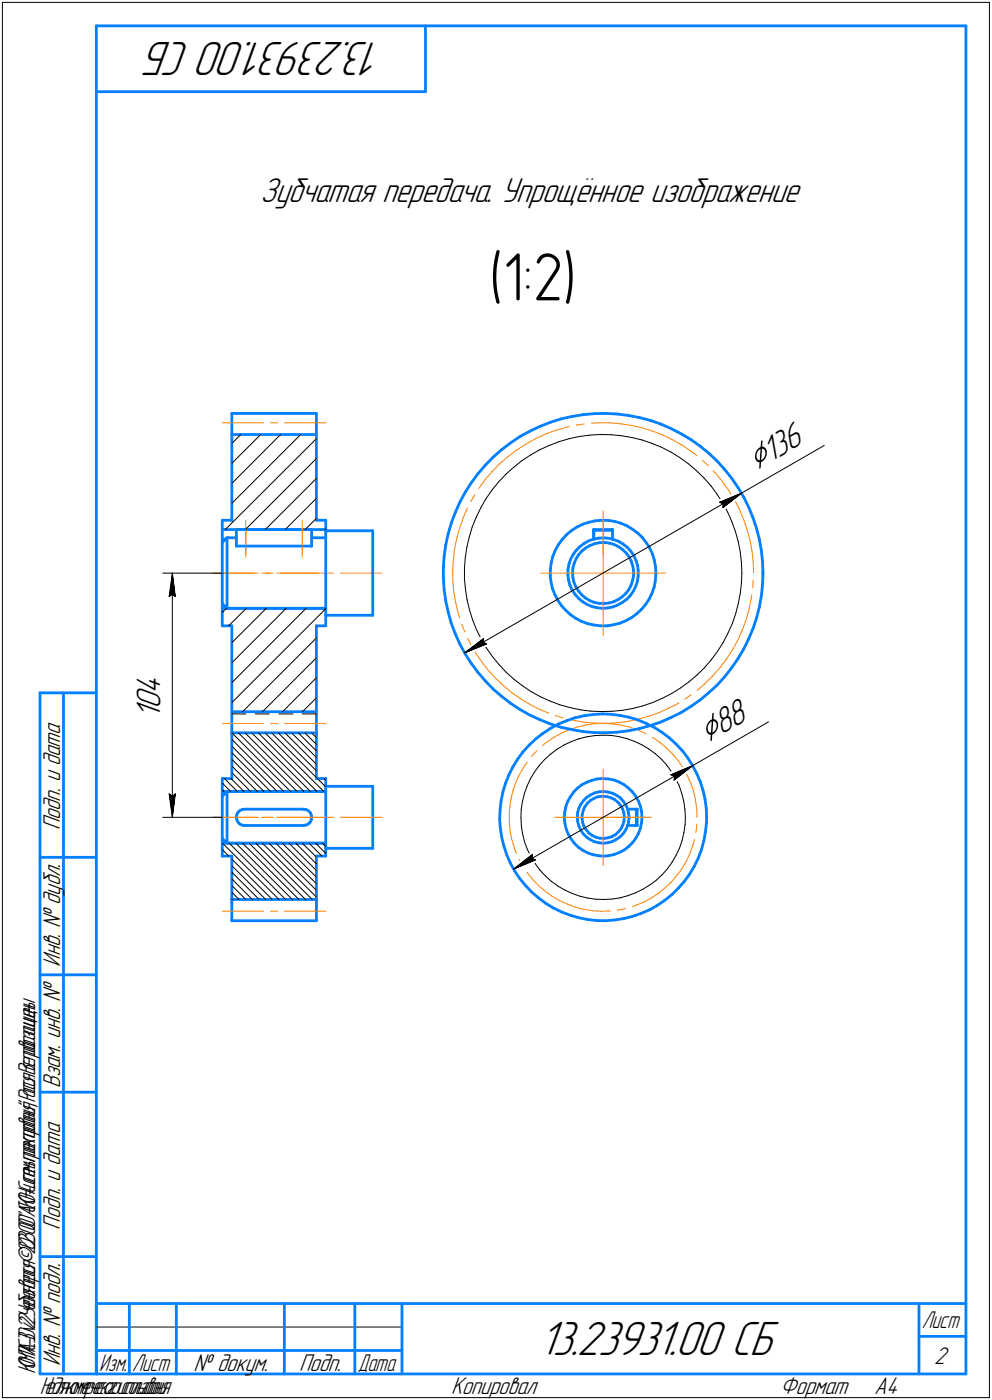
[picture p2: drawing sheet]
<svg xmlns="http://www.w3.org/2000/svg" width="211mm" height="298mm" viewBox="0 0 211 298" stroke-linecap="round" stroke-linejoin="round" font-family="sans-serif">
<defs><g id="words">
<text font-size="14.6" x="104.1" y="63.9">(1:2)</text>
<g font-size="10.9">
<text x="81.4" y="9" transform="rotate(-180 81.4 9)">13.23931.00 СБ</text>
<text x="114.6" y="288.5">13.23931.00 СБ</text>
</g>
<g font-size="8.5">
<text x="160.8" y="100.3" transform="rotate(-30 160.8 100.3)">Ç136</text>
<text x="150.4" y="158.3" transform="rotate(-30 150.4 158.3)">Ç88</text>
</g>
<g font-size="7.8">
<text x="55.3" y="42.9">Зубчатая передача. Упрощённое изображение</text>
<text x="34.1" y="147.8" transform="rotate(-90 34.1 147.8)">4</text>
<text x="34.1" y="153.1" transform="rotate(-90 34.1 153.1)">1</text>
<text x="34.1" y="151" transform="rotate(-90 34.1 151)">0</text>
</g>
<g font-size="5.5">
<text x="12.8" y="176.7" transform="rotate(-90 12.8 176.7)">Подп. и дата</text>
<text x="12.8" y="205.8" transform="rotate(-90 12.8 205.8)">Инв. ! дубл.</text>
<text x="12.8" y="231.6" transform="rotate(-90 12.8 231.6)">Взам. инв. !</text>
<text x="12.8" y="261.7" transform="rotate(-90 12.8 261.7)">Подп. и дата</text>
<text x="12.8" y="290.8" transform="rotate(-90 12.8 290.8)">Инв. ! подл.</text>
<text x="41.2" y="291.8">! докум.</text>
<text x="63.6" y="291.8">Подп.</text>
<text x="198.8" y="290.3">2</text>
<text x="96" y="296.8">Копировал</text>
<text x="166" y="296.8">Формат</text>
<text x="186" y="296.8">A4</text>
</g>
<g font-size="5.4">
<text x="196.1" y="282.8">Лист</text>
<text x="7.5" y="292.5" transform="rotate(-90 7.5 292.5)">КОМПАС-3Dv22Учебнаяверсия©2023ООО&quot;АСКОН-Системыпроектирования&quot;,Россия.Всеправазащищены.</text>
<text x="21.1" y="291.8">Изм.</text>
<text x="28.1" y="291.8">Лист</text>
<text x="76.1" y="291.8">Дата</text>
<text x="8.5" y="296.7">Недлякоммерческогоиспользования</text>
</g>
</g></defs>
<g fill="#fff" stroke="#fff" stroke-width=".21">
<path d="M55.3 37.3h116zM55.3 37.4h116zM55.3 37.4h116zM55.3 37.5h116zM55.3 37.5h116zM55.3 37.5h116zM55.3 37.6h116zM55.3 37.6h116zM55.3 37.7h116zM55.3 37.7h116zM55.3 37.8h116zM55.3 37.8h116zM55.3 37.8h116zM55.3 37.9h116zM55.3 37.9h116zM55.3 38h116zM55.3 38h116zM55.3 38.1h116zM55.3 38.1h116zM55.3 38.1h116zM55.3 38.2h116zM55.3 38.2h116zM55.3 38.3h116zM55.3 38.3h116zM55.3 38.4h116zM55.3 38.4h116zM55.3 38.4h116zM55.3 38.5h116zM55.3 38.5h116zM55.3 38.6h116zM55.3 38.6h116zM55.3 38.7h116zM55.3 38.7h116zM55.3 38.7h116zM55.3 38.8h116zM55.3 38.8h116zM55.3 38.9h116zM55.3 38.9h116zM55.3 38.9h116zM55.3 39h116zM55.3 39h116zM55.3 39.1h116zM55.3 39.1h116zM55.3 39.2h116zM55.3 39.2h116zM55.3 39.2h116zM55.3 39.3h116zM55.3 39.3h116zM55.3 39.4h116zM55.3 39.4h116zM55.3 39.5h116zM55.3 39.5h116zM55.3 39.5h116zM55.3 39.6h116zM55.3 39.6h116zM55.3 39.7h116zM55.3 39.7h116zM55.3 39.8h116zM55.3 39.8h116zM55.3 39.8h116zM55.3 39.9h116zM55.3 39.9h116zM55.3 40h116zM55.3 40h116zM55.3 40h116zM55.3 40.1h116zM55.3 40.1h116zM55.3 40.2h116zM55.3 40.2h116zM55.3 40.3h116zM55.3 40.3h116zM55.3 40.3h116zM55.3 40.4h116zM55.3 40.4h116zM55.3 40.5h116zM55.3 40.5h116zM55.3 40.6h116zM55.3 40.6h116zM55.3 40.6h116zM55.3 40.7h116zM55.3 40.7h116zM55.3 40.8h116zM55.3 40.8h116zM55.3 40.9h116zM55.3 40.9h116zM55.3 40.9h116zM55.3 41h116zM55.3 41h116zM55.3 41.1h116zM55.3 41.1h116zM55.3 41.1h116zM55.3 41.2h116zM55.3 41.2h116zM55.3 41.3h116zM55.3 41.3h116zM55.3 41.4h116zM55.3 41.4h116zM55.3 41.4h116zM55.3 41.5h116zM55.3 41.5h116zM55.3 41.6h116zM55.3 41.6h116zM55.3 41.7h116zM55.3 41.7h116zM55.3 41.7h116zM55.3 41.8h116zM55.3 41.8h116zM55.3 41.9h116zM55.3 41.9h116zM55.3 42h116zM55.3 42h116zM55.3 42h116zM55.3 42.1h116zM55.3 42.1h116zM55.3 42.2h116zM55.3 42.2h116zM55.3 42.2h116zM55.3 42.3h116zM55.3 42.3h116zM55.3 42.4h116zM55.3 42.4h116zM55.3 42.5h116zM55.3 42.5h116zM55.3 42.5h116zM55.3 42.6h116zM55.3 42.6h116zM55.3 42.7h116zM55.3 42.7h116zM55.3 42.8h116zM55.3 42.8h116zM55.3 42.8h116zM55.3 42.9h116zM55.3 42.9h116zM55.3 43h116zM55.3 43h116zM55.3 43.1h116zM55.3 43.1h116zM55.3 43.1h116zM55.3 43.2h116zM55.3 43.2h116zM55.3 43.3h116zM55.3 43.3h116zM55.3 43.3h116zM55.3 43.4h116zM55.3 43.4h116zM55.3 43.5h116zM55.3 43.5h116zM55.3 43.6h116zM55.3 43.6h116zM55.3 43.6h116zM55.3 43.7h116zM55.3 43.7h116zM55.3 43.8h116zM55.3 43.8h116zM55.3 43.9h116zM55.3 43.9h116zM55.3 43.9h116zM55.3 44h116zM55.3 44h116zM55.3 44.1h116zM55.3 44.1h116zM55.3 44.2h116zM55.3 44.2h116zM55.3 44.2h116zM55.3 44.3h116zM55.3 44.3h116zM55.3 44.4h116zM55.3 44.4h116zM55.3 44.4h116z"/>
<path d="M104.1 52.7h18.5zM104.1 52.8h18.5zM104.1 52.8h18.5zM104.1 52.9h18.5zM104.1 52.9h18.5zM104.1 53h18.5zM104.1 53h18.5zM104.1 53h18.5zM104.1 53.1h18.5zM104.1 53.1h18.5zM104.1 53.2h18.5zM104.1 53.2h18.5zM104.1 53.3h18.5zM104.1 53.3h18.5zM104.1 53.3h18.5zM104.1 53.4h18.5zM104.1 53.4h18.5zM104.1 53.5h18.5zM104.1 53.5h18.5zM104.1 53.6h18.5zM104.1 53.6h18.5zM104.1 53.6h18.5zM104.1 53.7h18.5zM104.1 53.7h18.5zM104.1 53.8h18.5zM104.1 53.8h18.5zM104.1 53.8h18.5zM104.1 53.9h18.5zM104.1 53.9h18.5zM104.1 54h18.5zM104.1 54h18.5zM104.1 54.1h18.5zM104.1 54.1h18.5zM104.1 54.1h18.5zM104.1 54.2h18.5zM104.1 54.2h18.5zM104.1 54.3h18.5zM104.1 54.3h18.5zM104.1 54.4h18.5zM104.1 54.4h18.5zM104.1 54.4h18.5zM104.1 54.5h18.5zM104.1 54.5h18.5zM104.1 54.6h18.5zM104.1 54.6h18.5zM104.1 54.7h18.5zM104.1 54.7h18.5zM104.1 54.7h18.5zM104.1 54.8h18.5zM104.1 54.8h18.5zM104.1 54.9h18.5zM104.1 54.9h18.5zM104.1 54.9h18.5zM104.1 55h18.5zM104.1 55h18.5zM104.1 55.1h18.5zM104.1 55.1h18.5zM104.1 55.2h18.5zM104.1 55.2h18.5zM104.1 55.2h18.5zM104.1 55.3h18.5zM104.1 55.3h18.5zM104.1 55.4h18.5zM104.1 55.4h18.5zM104.1 55.5h18.5zM104.1 55.5h18.5zM104.1 55.5h18.5zM104.1 55.6h18.5zM104.1 55.6h18.5zM104.1 55.7h18.5zM104.1 55.7h18.5zM104.1 55.8h18.5zM104.1 55.8h18.5zM104.1 55.8h18.5zM104.1 55.9h18.5zM104.1 55.9h18.5zM104.1 56h18.5zM104.1 56h18.5zM104.1 56h18.5zM104.1 56.1h18.5zM104.1 56.1h18.5zM104.1 56.2h18.5zM104.1 56.2h18.5zM104.1 56.3h18.5zM104.1 56.3h18.5zM104.1 56.3h18.5zM104.1 56.4h18.5zM104.1 56.4h18.5zM104.1 56.5h18.5zM104.1 56.5h18.5zM104.1 56.6h18.5zM104.1 56.6h18.5zM104.1 56.6h18.5zM104.1 56.7h18.5zM104.1 56.7h18.5zM104.1 56.8h18.5zM104.1 56.8h18.5zM104.1 56.9h18.5zM104.1 56.9h18.5zM104.1 56.9h18.5zM104.1 57h18.5zM104.1 57h18.5zM104.1 57.1h18.5zM104.1 57.1h18.5zM104.1 57.1h18.5zM104.1 57.2h18.5zM104.1 57.2h18.5zM104.1 57.3h18.5zM104.1 57.3h18.5zM104.1 57.4h18.5zM104.1 57.4h18.5zM104.1 57.4h18.5zM104.1 57.5h18.5zM104.1 57.5h18.5zM104.1 57.6h18.5zM104.1 57.6h18.5zM104.1 57.7h18.5zM104.1 57.7h18.5zM104.1 57.7h18.5zM104.1 57.8h18.5zM104.1 57.8h18.5zM104.1 57.9h18.5zM104.1 57.9h18.5zM104.1 58h18.5zM104.1 58h18.5zM104.1 58h18.5zM104.1 58.1h18.5zM104.1 58.1h18.5zM104.1 58.2h18.5zM104.1 58.2h18.5zM104.1 58.3h18.5zM104.1 58.3h18.5zM104.1 58.3h18.5zM104.1 58.4h18.5zM104.1 58.4h18.5zM104.1 58.5h18.5zM104.1 58.5h18.5zM104.1 58.5h18.5zM104.1 58.6h18.5zM104.1 58.6h18.5zM104.1 58.7h18.5zM104.1 58.7h18.5zM104.1 58.8h18.5zM104.1 58.8h18.5zM104.1 58.8h18.5zM104.1 58.9h18.5zM104.1 58.9h18.5zM104.1 59h18.5zM104.1 59h18.5zM104.1 59.1h18.5zM104.1 59.1h18.5zM104.1 59.1h18.5zM104.1 59.2h18.5zM104.1 59.2h18.5zM104.1 59.3h18.5zM104.1 59.3h18.5zM104.1 59.4h18.5zM104.1 59.4h18.5zM104.1 59.4h18.5zM104.1 59.5h18.5zM104.1 59.5h18.5zM104.1 59.6h18.5zM104.1 59.6h18.5zM104.1 59.6h18.5zM104.1 59.7h18.5zM104.1 59.7h18.5zM104.1 59.8h18.5zM104.1 59.8h18.5zM104.1 59.9h18.5zM104.1 59.9h18.5zM104.1 59.9h18.5zM104.1 60h18.5zM104.1 60h18.5zM104.1 60.1h18.5zM104.1 60.1h18.5zM104.1 60.2h18.5zM104.1 60.2h18.5zM104.1 60.2h18.5zM104.1 60.3h18.5zM104.1 60.3h18.5zM104.1 60.4h18.5zM104.1 60.4h18.5zM104.1 60.5h18.5zM104.1 60.5h18.5zM104.1 60.5h18.5zM104.1 60.6h18.5zM104.1 60.6h18.5zM104.1 60.7h18.5zM104.1 60.7h18.5zM104.1 60.7h18.5zM104.1 60.8h18.5zM104.1 60.8h18.5zM104.1 60.9h18.5zM104.1 60.9h18.5zM104.1 61h18.5zM104.1 61h18.5zM104.1 61h18.5zM104.1 61.1h18.5zM104.1 61.1h18.5zM104.1 61.2h18.5zM104.1 61.2h18.5zM104.1 61.3h18.5zM104.1 61.3h18.5zM104.1 61.3h18.5zM104.1 61.4h18.5zM104.1 61.4h18.5zM104.1 61.5h18.5zM104.1 61.5h18.5zM104.1 61.6h18.5zM104.1 61.6h18.5zM104.1 61.6h18.5zM104.1 61.7h18.5zM104.1 61.7h18.5zM104.1 61.8h18.5zM104.1 61.8h18.5zM104.1 61.8h18.5zM104.1 61.9h18.5zM104.1 61.9h18.5zM104.1 62h18.5zM104.1 62h18.5zM104.1 62.1h18.5zM104.1 62.1h18.5zM104.1 62.1h18.5zM104.1 62.2h18.5zM104.1 62.2h18.5zM104.1 62.3h18.5zM104.1 62.3h18.5zM104.1 62.4h18.5zM104.1 62.4h18.5zM104.1 62.4h18.5zM104.1 62.5h18.5zM104.1 62.5h18.5zM104.1 62.6h18.5zM104.1 62.6h18.5zM104.1 62.7h18.5zM104.1 62.7h18.5zM104.1 62.7h18.5zM104.1 62.8h18.5zM104.1 62.8h18.5zM104.1 62.9h18.5zM104.1 62.9h18.5zM104.1 62.9h18.5zM104.1 63h18.5zM104.1 63h18.5zM104.1 63.1h18.5zM104.1 63.1h18.5zM104.1 63.2h18.5zM104.1 63.2h18.5zM104.1 63.2h18.5zM104.1 63.3h18.5zM104.1 63.3h18.5zM104.1 63.4h18.5zM104.1 63.4h18.5zM104.1 63.5h18.5zM104.1 63.5h18.5zM104.1 63.5h18.5zM104.1 63.6h18.5zM104.1 63.6h18.5zM104.1 63.7h18.5zM104.1 63.7h18.5zM104.1 63.8h18.5zM104.1 63.8h18.5zM104.1 63.8h18.5zM104.1 63.9h18.5zM104.1 63.9h18.5zM104.1 64h18.5zM104.1 64h18.5zM104.1 64.1h18.5zM104.1 64.1h18.5zM104.1 64.1h18.5zM104.1 64.2h18.5zM104.1 64.2h18.5zM104.1 64.3h18.5zM104.1 64.3h18.5zM104.1 64.3h18.5zM104.1 64.4h18.5zM104.1 64.4h18.5zM104.1 64.5h18.5zM104.1 64.5h18.5zM104.1 64.6h18.5zM104.1 64.6h18.5zM104.1 64.6h18.5zM104.1 64.7h18.5zM104.1 64.7h18.5zM104.1 64.8h18.5zM104.1 64.8h18.5zM104.1 64.9h18.5zM104.1 64.9h18.5zM104.1 64.9h18.5zM104.1 65h18.5zM104.1 65h18.5zM104.1 65.1h18.5zM104.1 65.1h18.5zM104.1 65.2h18.5zM104.1 65.2h18.5zM104.1 65.2h18.5zM104.1 65.3h18.5zM104.1 65.3h18.5zM104.1 65.4h18.5zM104.1 65.4h18.5zM104.1 65.4h18.5zM104.1 65.5h18.5zM104.1 65.5h18.5zM104.1 65.6h18.5zM104.1 65.6h18.5zM104.1 65.7h18.5zM104.1 65.7h18.5zM104.1 65.7h18.5zM104.1 65.8h18.5zM104.1 65.8h18.5zM104.1 65.9h18.5zM104.1 65.9h18.5zM104.1 66h18.5zM104.1 66h18.5zM104.1 66h18.5zM104.1 66.1h18.5zM104.1 66.1h18.5zM104.1 66.2h18.5zM104.1 66.2h18.5zM104.1 66.3h18.5zM104.1 66.3h18.5zM104.1 66.3h18.5zM104.1 66.4h18.5zM104.1 66.4h18.5zM104.1 66.5h18.5zM104.1 66.5h18.5zM104.1 66.5h18.5zM104.1 66.6h18.5zM104.1 66.6h18.5zM104.1 66.7h18.5zM104.1 66.7h18.5zM104.1 66.8h18.5zM104.1 66.8h18.5zM104.1 66.8h18.5zM104.1 66.9h18.5zM104.1 66.9h18.5zM104.1 67h18.5z"/>
<path d="M28.5 142.8h7.1zM28.5 142.9h7.1zM28.5 142.9h7.1zM28.5 143h7.1zM28.5 143h7.1zM28.5 143h7.1zM28.5 143.1h7.1zM28.5 143.1h7.1zM28.5 143.2h7.1zM28.5 143.2h7.1zM28.5 143.3h7.1zM28.5 143.3h7.1zM28.5 143.3h7.1zM28.5 143.4h7.1zM28.5 143.4h7.1zM28.5 143.5h7.1zM28.5 143.5h7.1zM28.5 143.6h7.1zM28.5 143.6h7.1zM28.5 143.6h7.1zM28.5 143.7h7.1zM28.5 143.7h7.1zM28.5 143.8h7.1zM28.5 143.8h7.1zM28.5 143.8h7.1zM28.5 143.9h7.1zM28.5 143.9h7.1zM28.5 144h7.1zM28.5 144h7.1zM28.5 144.1h7.1zM28.5 144.1h7.1zM28.5 144.1h7.1zM28.5 144.2h7.1zM28.5 144.2h7.1zM28.5 144.3h7.1zM28.5 144.3h7.1zM28.5 144.4h7.1zM28.5 144.4h7.1zM28.5 144.4h7.1zM28.5 144.5h7.1zM28.5 144.5h7.1zM28.5 144.6h7.1zM28.5 144.6h7.1zM28.5 144.7h7.1zM28.5 144.7h7.1zM28.5 144.7h7.1zM28.5 144.8h7.1zM28.5 144.8h7.1zM28.5 144.9h7.1zM28.5 144.9h7.1zM28.5 144.9h7.1zM28.5 145h7.1zM28.5 145h7.1zM28.5 145.1h7.1zM28.5 145.1h7.1zM28.5 145.2h7.1zM28.5 145.2h7.1zM28.5 145.2h7.1zM28.5 145.3h7.1zM28.5 145.3h7.1zM28.5 145.4h7.1zM28.5 145.4h7.1zM28.5 145.5h7.1zM28.5 145.5h7.1zM28.5 145.5h7.1zM28.5 145.6h7.1zM28.5 145.6h7.1zM28.5 145.7h7.1zM28.5 145.7h7.1zM28.5 145.8h7.1zM28.5 145.8h7.1zM28.5 145.8h7.1zM28.5 145.9h7.1zM28.5 145.9h7.1zM28.5 146h7.1zM28.5 146h7.1zM28.5 146h7.1zM28.5 146.1h7.1zM28.5 146.1h7.1zM28.5 146.2h7.1zM28.5 146.2h7.1zM28.5 146.3h7.1zM28.5 146.3h7.1zM28.5 146.3h7.1zM28.5 146.4h7.1zM28.5 146.4h7.1zM28.5 146.5h7.1zM28.5 146.5h7.1zM28.5 146.6h7.1zM28.5 146.6h7.1zM28.5 146.6h7.1zM28.5 146.7h7.1zM28.5 146.7h7.1zM28.5 146.8h7.1zM28.5 146.8h7.1zM28.5 146.9h7.1zM28.5 146.9h7.1zM28.5 146.9h7.1zM28.5 147h7.1zM28.5 147h7.1zM28.5 147.1h7.1zM28.5 147.1h7.1zM28.5 147.2h7.1zM28.5 147.2h7.1zM28.5 147.2h7.1zM28.5 147.3h7.1zM28.5 147.3h7.1zM28.5 147.4h7.1zM28.5 147.4h7.1zM28.5 147.4h7.1zM28.5 147.5h7.1zM28.5 147.5h7.1zM28.5 147.6h7.1zM28.5 147.6h7.1zM28.5 147.7h7.1zM28.5 147.7h7.1zM28.5 147.7h7.1zM28.5 147.8h7.1zM28.5 147.8h7.1zM28.5 147.9h7.1zM28.5 147.9h7.1zM28.5 148h7.1zM28.5 148h7.1zM28.5 148h7.1zM28.5 148.1h7.1zM28.5 148.1h7.1zM28.5 148.2h7.1zM28.5 148.2h7.1zM28.5 148.3h7.1zM28.5 148.3h7.1zM28.5 148.3h7.1zM28.5 148.4h7.1zM28.5 148.4h7.1zM28.5 148.5h7.1zM28.5 148.5h7.1zM28.5 148.5h7.1zM28.5 148.6h7.1zM28.5 148.6h7.1zM28.5 148.7h7.1zM28.5 148.7h7.1zM28.5 148.8h7.1zM28.5 148.8h7.1zM28.5 148.8h7.1zM28.5 148.9h7.1zM28.5 148.9h7.1zM28.5 149h7.1zM28.5 149h7.1zM28.5 149.1h7.1zM28.5 149.1h7.1zM28.5 149.1h7.1zM28.5 149.2h7.1zM28.5 149.2h7.1zM28.5 149.3h7.1zM28.5 149.3h7.1zM28.5 149.4h7.1zM28.5 149.4h7.1zM28.5 149.4h7.1zM28.5 149.5h7.1zM28.5 149.5h7.1zM28.5 149.6h7.1zM28.5 149.6h7.1zM28.5 149.6h7.1zM28.5 149.7h7.1zM28.5 149.7h7.1zM28.5 149.8h7.1zM28.5 149.8h7.1zM28.5 149.9h7.1zM28.5 149.9h7.1zM28.5 149.9h7.1zM28.5 150h7.1zM28.5 150h7.1zM28.5 150.1h7.1zM28.5 150.1h7.1zM28.5 150.2h7.1zM28.5 150.2h7.1zM28.5 150.2h7.1zM28.5 150.3h7.1zM28.5 150.3h7.1zM28.5 150.4h7.1zM28.5 150.4h7.1zM28.5 150.5h7.1zM28.5 150.5h7.1zM28.5 150.5h7.1zM28.5 150.6h7.1zM28.5 150.6h7.1zM28.5 150.7h7.1zM28.5 150.7h7.1zM28.5 150.7h7.1zM28.5 150.8h7.1zM28.5 150.8h7.1zM28.5 150.9h7.1zM28.5 150.9h7.1zM28.5 151h7.1zM28.5 151h7.1zM28.5 151h7.1zM28.5 151.1h7.1zM28.5 151.1h7.1zM28.5 151.2h7.1zM28.5 151.2h7.1zM28.5 151.3h7.1zM28.5 151.3h7.1zM28.5 151.3h7.1zM28.5 151.4h7.1zM28.5 151.4h7.1zM28.5 151.5h7.1zM28.5 151.5h7.1zM28.5 151.6h7.1zM28.5 151.6h7.1zM28.5 151.6h7.1zM28.5 151.7h7.1zM28.5 151.7h7.1zM28.5 151.8h7.1zM28.5 151.8h7.1zM28.5 151.8h7.1zM28.5 151.9h7.1zM28.5 151.9h7.1zM28.5 152h7.1zM28.5 152h7.1zM28.5 152.1h7.1zM28.5 152.1h7.1zM28.5 152.1h7.1zM28.5 152.2h7.1zM28.5 152.2h7.1zM28.5 152.3h7.1zM28.5 152.3h7.1zM28.5 152.4h7.1zM28.5 152.4h7.1zM28.5 152.4h7.1zM28.5 152.5h7.1zM28.5 152.5h7.1zM28.5 152.6h7.1zM28.5 152.6h7.1zM28.5 152.7h7.1zM28.5 152.7h7.1zM28.5 152.7h7.1zM28.5 152.8h7.1zM28.5 152.8h7.1zM28.5 152.9h7.1zM28.5 152.9h7.1zM28.5 153h7.1zM28.5 153h7.1zM28.5 153h7.1zM28.5 153.1h7.1z"/>
<path d="M36.6 122.1h.1zM36.6 122.2h.1zM36.6 122.2h.2zM36.6 122.3h.2zM36.5 122.3h.3zM36.5 122.3h.3zM36.5 122.4h.3zM36.5 122.4h.4zM36.5 122.5h.4zM36.4 122.5h.5zM36.4 122.6h.5zM36.4 122.6h.5zM36.4 122.6h.6zM36.4 122.7h.6zM36.4 122.7h.6zM36.4 122.8h.6zM36.3 122.8h.7zM36.3 122.9h.7zM36.3 122.9h.7zM36.3 122.9h.7zM36.3 123h.8zM36.2 123h.9zM36.2 123.1h.9zM36.2 123.1h.9zM36.2 123.1h.9zM36.2 123.2h1zM36.2 123.2h1zM36.2 123.3h1zM36.1 123.3h1.1zM36.1 123.4h1.1zM36.1 123.4h1.2zM36.1 123.4h1.2zM36 123.5h1.3zM36 123.5h1.3zM36 123.6h1.3zM36 123.6h1.3zM36 123.7h1.3zM35.9 123.7h1.5zM35.9 123.7h1.5zM35.9 123.8h1.5zM35.9 123.8h1.5zM35.9 123.9h1.5zM35.9 123.9h1.5zM35.9 124h1.5zM35.9 124h1.5zM35.9 124h1.5zM35.9 124.1h1.5zM35.9 124.1h1.6zM35.9 124.2h1.6zM35.9 124.2h1.6zM35.9 124.2h1.6zM35.9 124.3h1.6zM35.9 124.3h1.6zM35.9 124.4h1.6zM35.9 124.4h1.6zM35.8 124.5h1.7zM35.8 124.5h1.7zM35.8 124.5h1.7zM35.8 124.6h1.7zM35.8 124.6h1.7zM35.8 124.7h1.7zM35.8 124.7h1.7zM35.8 124.8h1.7zM35.8 124.8h1.7zM35.8 124.8h1.7zM35.8 124.9h1.7zM35.8 124.9h1.7zM35.8 125h1.7zM35.8 125h1.7zM35.8 125.1h1.8zM35.8 125.1h1.8zM35.7 125.1h1.9zM35.7 125.2h1.9zM35.7 125.2h1.9zM35.7 125.3h1.9zM35.7 125.3h1.9zM35.7 125.3h1.9zM35.7 125.4h1.9zM35.7 125.4h1.9zM35.7 125.5h1.9zM35.7 125.5h1.9zM35.7 125.6h1.9zM35.7 125.6h1.9zM35.7 125.6h1.9zM35.7 125.7h2zM35.7 125.7h2zM35.7 125.8h2zM35.6 125.8h2.1zM35.6 125.9h2.1zM35.6 125.9h2.1zM35.6 125.9h2.1zM35.6 126h2.1zM35.6 126h2.1zM35.6 126.1h2.1zM35.6 126.1h2.1zM35.6 126.2h2.1zM35.6 126.2h2.1zM35.6 126.2h2.1zM35.6 126.3h2.2zM35.6 126.3h2.2zM35.6 126.4h2.2zM35.6 126.4h2.2zM35.6 126.4h2.2zM35.6 126.5h2.2zM35.6 126.5h2.2zM35.6 126.6h2.2zM35.6 126.6h2.2zM35.6 126.7h2.2zM35.6 126.7h2.2zM35.6 126.7h2.2zM35.6 126.8h2.2zM35.5 126.8h2.3zM35.5 126.9h2.3zM35.5 126.9h2.3zM35.5 127h2.3zM35.5 127h2.3zM35.5 127h2.3zM35.5 127.1h2.3zM35.5 127.1h2.3zM35.5 127.2h2.3zM35.5 127.2h2.4zM35.5 127.3h2.4zM35.5 127.3h2.4zM35.5 127.3h2.4zM35.5 127.4h2.4zM35.5 127.4h2.4zM35.5 127.5h2.4z"/>
<path d="M35.4 168.5h2.5zM35.5 168.5h2.4zM35.5 168.6h2.4zM35.5 168.6h2.4zM35.5 168.7h2.4zM35.5 168.7h2.4zM35.5 168.7h2.4zM35.5 168.8h2.4zM35.5 168.8h2.3zM35.5 168.9h2.3zM35.5 168.9h2.3zM35.5 169h2.3zM35.5 169h2.3zM35.5 169h2.3zM35.5 169.1h2.3zM35.5 169.1h2.3zM35.5 169.2h2.3zM35.6 169.2h2.2zM35.6 169.2h2.2zM35.6 169.3h2.2zM35.6 169.3h2.2zM35.6 169.4h2.2zM35.6 169.4h2.2zM35.6 169.5h2.2zM35.6 169.5h2.2zM35.6 169.5h2.2zM35.6 169.6h2.2zM35.6 169.6h2.2zM35.6 169.7h2.2zM35.6 169.7h2.2zM35.6 169.8h2.1zM35.6 169.8h2.1zM35.6 169.8h2.1zM35.6 169.9h2.1zM35.6 169.9h2.1zM35.6 170h2.1zM35.6 170h2.1zM35.6 170.1h2.1zM35.6 170.1h2.1zM35.6 170.1h2.1zM35.6 170.2h2.1zM35.7 170.2h2zM35.7 170.3h2zM35.7 170.3h2zM35.7 170.3h1.9zM35.7 170.4h1.9zM35.7 170.4h1.9zM35.7 170.5h1.9zM35.7 170.5h1.9zM35.7 170.6h1.9zM35.7 170.6h1.9zM35.7 170.6h1.9zM35.7 170.7h1.9zM35.7 170.7h1.9zM35.7 170.8h1.9zM35.7 170.8h1.9zM35.7 170.9h1.9zM35.8 170.9h1.8zM35.8 170.9h1.8zM35.8 171h1.7zM35.8 171h1.7zM35.8 171.1h1.7zM35.8 171.1h1.7zM35.8 171.2h1.7zM35.8 171.2h1.7zM35.8 171.2h1.7zM35.8 171.3h1.7zM35.8 171.3h1.7zM35.8 171.4h1.7zM35.8 171.4h1.7zM35.8 171.4h1.7zM35.8 171.5h1.7zM35.8 171.5h1.7zM35.9 171.6h1.6zM35.9 171.6h1.6zM35.9 171.7h1.6zM35.9 171.7h1.6zM35.9 171.7h1.6zM35.9 171.8h1.6zM35.9 171.8h1.6zM35.9 171.9h1.6zM35.9 171.9h1.5zM35.9 172h1.5zM35.9 172h1.5zM35.9 172h1.5zM35.9 172.1h1.5zM35.9 172.1h1.5zM35.9 172.2h1.5zM35.9 172.2h1.5zM35.9 172.3h1.5zM35.9 172.3h1.5zM36 172.3h1.3zM36 172.4h1.3zM36 172.4h1.3zM36 172.5h1.3zM36 172.5h1.3zM36.1 172.6h1.2zM36.1 172.6h1.2zM36.1 172.6h1.1zM36.1 172.7h1.1zM36.2 172.7h1zM36.2 172.8h1zM36.2 172.8h1zM36.2 172.8h.9zM36.2 172.9h.9zM36.2 172.9h.9zM36.2 173h.9zM36.3 173h.8zM36.3 173.1h.7zM36.3 173.1h.7zM36.3 173.1h.7zM36.3 173.2h.7zM36.4 173.2h.6zM36.4 173.3h.6zM36.4 173.3h.6zM36.4 173.4h.6zM36.4 173.4h.5zM36.4 173.4h.5zM36.4 173.5h.5zM36.5 173.5h.4zM36.5 173.6h.4zM36.5 173.6h.3zM36.5 173.7h.3zM36.5 173.7h.3zM36.6 173.7h.2zM36.6 173.8h.2zM36.6 173.8h.1zM36.6 173.9h.1z"/>
<path d="M113.3 181.3h.2zM113.3 181.3h.2zM113.2 181.4h.3zM113.2 181.4h.3zM113.1 181.4h.5zM113 181.5h.6zM113 181.5h.6zM112.9 181.6h.8zM112.9 181.6h.8zM112.8 181.7h.9zM112.8 181.7h.9zM112.7 181.7h1zM112.6 181.8h1.1zM112.6 181.8h1.2zM112.6 181.9h1.2zM112.5 181.9h1.3zM112.4 181.9h1.5zM112.4 182h1.5zM112.4 182h1.5zM112.3 182.1h1.6zM112.2 182.1h1.8zM112.2 182.2h1.8zM112.1 182.2h1.9zM112.1 182.2h1.9zM112 182.3h2zM111.9 182.3h2.2zM111.9 182.4h2.2zM111.8 182.4h2.3zM111.8 182.5h2.3zM111.7 182.5h2.5zM111.7 182.5h2.5zM111.6 182.6h2.6zM111.5 182.6h2.8zM111.5 182.7h2.8zM111.5 182.7h2.8zM111.4 182.8h2.9zM111.3 182.8h3zM111.3 182.8h3.1zM111.3 182.9h3.1zM111.2 182.9h3.2zM111.1 183h3.4zM111.1 183h3.4zM111 183h3.5zM111 183.1h3.5zM110.9 183.1h3.7zM110.9 183.2h3.7zM110.8 183.2h3.8zM110.7 183.3h3.9zM110.7 183.3h3.9zM110.6 183.3h4zM110.6 183.4h3.9zM110.5 183.4h3.8zM110.4 183.5h3.9zM110.4 183.5h3.7zM110.4 183.6h3.6zM110.4 183.6h3.6zM110.3 183.6h3.5zM110.3 183.7h3.4zM110.3 183.7h3.3zM110.2 183.8h3.3zM110.2 183.8h3.3zM110.2 183.9h3.1zM110.2 183.9h3zM110.1 183.9h3zM110.1 184h2.9zM110 184h2.9zM110 184.1h2.8zM110 184.1h2.7zM109.9 184.1h2.7zM109.9 184.2h2.6zM109.9 184.2h2.5zM109.9 184.3h2.4zM109.8 184.3h2.4zM109.8 184.4h2.3zM109.7 184.4h2.3zM109.7 184.4h2.2zM109.7 184.5h2.1zM109.6 184.5h2.1zM109.6 184.6h2zM109.6 184.6h1.9zM109.6 184.7h1.8zM109.5 184.7h1.8zM109.5 184.7h1.7zM109.4 184.8h1.5zM109.4 184.8h1.1zM109.4 184.9h.8zM109.3 184.9h.6zM109.3 185h.3z"/>
<path d="M147.1 163h.3zM146.7 163.1h.6zM146.4 163.1h.9zM146.1 163.2h1.1zM145.8 163.2h1.4zM145.5 163.2h1.7zM145.4 163.3h1.8zM145.3 163.3h1.8zM145.2 163.4h1.9zM145.1 163.4h2zM144.9 163.4h2.1zM144.9 163.5h2.1zM144.8 163.5h2.1zM144.7 163.6h2.2zM144.6 163.6h2.3zM144.4 163.7h2.5zM144.4 163.7h2.4zM144.3 163.7h2.5zM144.1 163.8h2.7zM144.1 163.8h2.6zM143.9 163.9h2.8zM143.8 163.9h2.8zM143.7 164h2.9zM143.6 164h3zM143.6 164h3zM143.4 164.1h3.1zM143.3 164.1h3.2zM143.2 164.2h3.3zM143.1 164.2h3.3zM143 164.3h3.4zM142.9 164.3h3.4zM142.8 164.3h3.5zM142.7 164.4h3.6zM142.6 164.4h3.7zM142.5 164.5h3.7zM142.4 164.5h3.8zM142.3 164.5h3.8zM142.2 164.6h3.9zM142.1 164.6h3.9zM142 164.7h4zM142 164.7h3.9zM142.1 164.8h3.8zM142.1 164.8h3.7zM142.1 164.8h3.7zM142.1 164.9h3.6zM142.2 164.9h3.5zM142.2 165h3.4zM142.2 165h3.3zM142.2 165.1h3.3zM142.2 165.1h3.2zM142.3 165.1h3.1zM142.3 165.2h3zM142.3 165.2h2.9zM142.4 165.3h2.8zM142.4 165.3h2.8zM142.4 165.4h2.7zM142.5 165.4h2.5zM142.5 165.4h2.5zM142.5 165.5h2.4zM142.5 165.5h2.4zM142.5 165.6h2.3zM142.6 165.6h2.2zM142.6 165.7h2.1zM142.6 165.7h2.1zM142.6 165.7h2zM142.7 165.8h1.9zM142.7 165.8h1.8zM142.7 165.9h1.7zM142.7 165.9h1.7zM142.7 165.9h1.6zM142.8 166h1.5zM142.8 166h1.4zM142.8 166.1h1.4zM142.9 166.1h1.2zM142.9 166.2h1.2zM142.9 166.2h1.1zM142.9 166.2h1zM143 166.3h.9zM143 166.3h.8zM143 166.4h.8zM143 166.4h.7zM143 166.5h.7zM143.1 166.5h.5zM143.1 166.5h.5zM143.1 166.6h.4zM143.1 166.6h.4zM143.2 166.7h.2zM143.2 166.7h.1z"/>
<path d="M157.5 147.6h.2zM157.4 147.7h.3zM157.4 147.7h.3zM157.3 147.7h.4zM157.2 147.8h.6zM157.1 147.8h.7zM157.1 147.9h.7zM157 147.9h.9zM156.9 148h1zM156.8 148h1.1zM156.8 148h1.1zM156.7 148.1h1.2zM156.6 148.1h1.4zM156.5 148.2h1.5zM156.5 148.2h1.5zM156.4 148.3h1.6zM156.3 148.3h1.8zM156.3 148.3h1.8zM156.2 148.4h1.9zM156.1 148.4h2.1zM156 148.5h2.2zM156 148.5h2.2zM155.9 148.5h2.3zM155.8 148.6h2.4zM155.7 148.6h2.6zM155.7 148.7h2.6zM155.6 148.7h2.7zM155.5 148.8h2.8zM155.4 148.8h3zM155.4 148.8h3zM155.3 148.9h3.1zM155.2 148.9h3.3zM155.2 149h3.3zM155.1 149h3.4zM155 149.1h3.5zM154.9 149.1h3.6zM154.9 149.1h3.6zM154.8 149.2h3.8zM154.7 149.2h3.9zM154.6 149.3h4zM154.6 149.3h4.1zM154.5 149.4h4.2zM154.4 149.4h4.3zM154.3 149.4h4.4zM154.3 149.5h4.4zM154.2 149.5h4.6zM154.1 149.6h4.7zM154.1 149.6h4.7zM154 149.6h4.8zM153.9 149.7h5zM153.8 149.7h5.1zM153.8 149.8h5.1zM153.7 149.8h5.3zM153.6 149.9h5.4zM153.5 149.9h5.5zM153.5 149.9h5.5zM153.4 150h5.6zM153.3 150h5.8zM153.2 150.1h5.9zM153.2 150.1h5.9zM153.1 150.2h6zM153 150.2h6.2zM153 150.2h6.2zM152.9 150.3h6.3zM152.8 150.3h6.5zM152.7 150.4h6.6zM152.7 150.4h6.6zM152.6 150.5h6.7zM152.5 150.5h6.8zM152.4 150.5h6.9zM152.4 150.6h7zM152.3 150.6h7.1zM152.2 150.7h7.2zM152.1 150.7h7.4zM152.1 150.7h7.4zM152 150.8h7.5zM151.9 150.8h7.7zM151.8 150.9h7.8zM151.8 150.9h7.8zM151.7 151h7.9zM151.6 151h8zM151.6 151h8zM151.5 151.1h8.2zM151.4 151.1h8.3zM151.3 151.2h8.4zM151.3 151.2h8.5zM151.2 151.3h8.6zM151.1 151.3h8.7zM151 151.3h8.8zM151 151.4h8.9zM150.9 151.4h9zM150.8 151.5h9.1zM150.7 151.5h9.2zM150.7 151.6h9.2zM150.6 151.6h9.4zM150.5 151.6h9.5zM150.5 151.7h9.5zM150.4 151.7h9.7zM150.3 151.8h9.8zM150.2 151.8h9.9zM150.2 151.8h9.9zM150.1 151.9h10zM150 151.9h10.2zM149.9 152h10.3zM149.9 152h10.3zM149.8 152.1h10.4zM149.7 152.1h10.6zM149.6 152.1h10.7zM149.6 152.2h10.7zM149.5 152.2h10.9zM149.4 152.3h11zM149.4 152.3h11zM149.3 152.4h11.1zM149.2 152.4h11.2zM149.1 152.4h11.3zM149.1 152.5h11.4zM149 152.5h11.5zM148.9 152.6h11.6zM148.8 152.6h11.8zM148.8 152.7h11.8zM148.7 152.7h11.9zM148.6 152.7h12zM148.5 152.8h12.2zM148.5 152.8h12.2zM148.4 152.9h12.3zM148.3 152.9h12.4zM148.3 153h12.4zM148.2 153h12.6zM148.1 153h12.7zM148 153.1h12.8zM148 153.1h12.9zM147.9 153.2h13zM147.8 153.2h13.1zM147.7 153.2h13.2zM147.7 153.3h13.3zM147.6 153.3h13.4zM147.6 153.4h13.4zM147.7 153.4h13.3zM147.7 153.5h13.3zM147.7 153.5h13.4zM147.7 153.5h13.4zM147.7 153.6h13.4zM147.7 153.6h13.5zM147.8 153.7h13.4zM147.8 153.7h13.4zM147.8 153.8h13.4zM147.9 153.8h13.3zM147.9 153.8h13.3zM147.9 153.9h13.3zM147.9 153.9h13.2zM148 154h13zM148 154h13zM148 154.1h12.9zM148 154.1h12.8zM148 154.1h12.7zM148.1 154.2h12.6zM148.1 154.2h12.5zM148.1 154.3h12.4zM148.2 154.3h12.2zM148.2 154.3h12.2zM148.2 154.4h12.1zM148.2 154.4h12zM148.3 154.5h11.8zM148.3 154.5h11.8zM148.3 154.6h11.7zM148.3 154.6h11.6zM148.3 154.6h11.6zM148.4 154.7h11.4zM148.4 154.7h11.3zM148.4 154.8h11.2zM148.4 154.8h11.2zM148.5 154.9h11zM148.5 154.9h10.9zM148.5 154.9h10.8zM148.5 155h10.8zM148.5 155h10.7zM148.6 155.1h10.5zM148.6 155.1h10.4zM148.6 155.2h10.4zM148.7 155.2h10.2zM148.7 155.2h10.1zM148.7 155.3h10zM148.7 155.3h10zM148.8 155.4h9.8zM148.8 155.4h9.7zM148.8 155.4h9.7zM148.8 155.5h9.6zM148.8 155.5h9.5zM148.9 155.6h9.3zM148.9 155.6h9.3zM148.9 155.7h9.2zM148.9 155.7h9.1zM149 155.7h8.9zM149 155.8h8.9zM149 155.8h8.8zM149.1 155.9h8.6zM149.1 155.9h8.5zM149.1 156h8.5zM149.1 156h8.4zM149.1 156h8.3zM149.2 156.1h8.2zM149.2 156.1h8.1zM149.2 156.2h8zM149.2 156.2h7.9zM149.3 156.3h7.8zM149.3 156.3h7.7zM149.3 156.3h7.6zM149.4 156.4h7.4zM149.4 156.4h7.4zM149.4 156.5h7.3zM149.4 156.5h7.2zM149.4 156.5h7.1zM149.4 156.6h7.1zM149.5 156.6h6.9zM149.5 156.7h6.8zM149.5 156.7h6.8zM149.6 156.8h6.6zM149.6 156.8h6.5zM149.6 156.8h6.4zM149.6 156.9h6.4zM149.6 156.9h6.3zM149.7 157h6.1zM149.7 157h6zM149.7 157.1h6zM149.7 157.1h5.9zM149.8 157.1h5.7zM149.8 157.2h5.6zM149.8 157.2h5.6zM149.9 157.3h5.4zM149.9 157.3h5.3zM149.9 157.4h5.3zM149.9 157.4h5.2zM149.9 157.4h5.1zM149.9 157.5h5zM150 157.5h4.9zM150 157.6h4.8zM150 157.6h4.7zM150.1 157.6h4.5zM150.1 157.7h4.5zM150.1 157.7h4.4zM150.1 157.8h4.3zM150.2 157.8h4.1zM150.2 157.9h4.1zM150.2 157.9h4zM150.2 157.9h3.9zM150.2 158h3.9zM150.3 158h3.7zM150.3 158.1h3.6zM150.3 158.1h3.5zM150.4 158.2h3.4zM150.4 158.2h3.3zM150.4 158.2h3.2zM150.4 158.3h3.1zM150.5 158.3h3zM150.5 158.4h2.9zM150.5 158.4h2.8zM150.5 158.5h2.7zM150.5 158.5h2.7zM150.6 158.5h2.5zM150.6 158.6h2.4zM150.6 158.6h2.4zM150.6 158.7h2.3zM150.7 158.7h2.1zM150.7 158.7h2zM150.7 158.8h2zM150.7 158.8h1.9zM150.7 158.9h1.8zM150.8 158.9h1.6zM150.8 159h1.6zM150.8 159h1.5zM150.9 159h1.3zM150.9 159.1h1.2zM150.9 159.1h1.2zM150.9 159.2h1.1zM151 159.2h.9zM151 159.3h.8zM151 159.3h.8zM151 159.3h.7zM151 159.4h.6zM151.1 159.4h.5zM151.1 159.5h.4zM151.1 159.5h.3zM151.1 159.6h.2z"/>
<path d="M102.9 135.3h.2zM102.9 135.3h.2zM102.8 135.3h.3zM102.7 135.4h.4zM102.7 135.4h.5zM102.6 135.5h.6zM102.6 135.5h.6zM102.5 135.6h.8zM102.5 135.6h.8zM102.4 135.6h.9zM102.4 135.7h.9zM102.3 135.7h1zM102.2 135.8h1.2zM102.2 135.8h1.2zM102.2 135.8h1.2zM102.1 135.9h1.4zM102 135.9h1.5zM102 136h1.5zM101.9 136h1.6zM101.9 136.1h1.6zM101.8 136.1h1.8zM101.8 136.1h1.8zM101.7 136.2h1.9zM101.6 136.2h2zM101.6 136.3h2.1zM101.5 136.3h2.2zM101.5 136.4h2.2zM101.4 136.4h2.4zM101.4 136.4h2.4zM101.3 136.5h2.5zM101.3 136.5h2.5zM101.2 136.6h2.6zM101.1 136.6h2.8zM101.1 136.7h2.8zM101 136.7h2.9zM101 136.7h2.9zM100.9 136.8h3.1zM100.9 136.8h3.1zM100.8 136.9h3.2zM100.8 136.9h3.2zM100.7 136.9h3.4zM100.7 137h3.4zM100.6 137h3.5zM100.5 137.1h3.6zM100.5 137.1h3.6zM100.5 137.2h3.7zM100.4 137.2h3.8zM100.3 137.2h3.9zM100.3 137.3h3.9zM100.2 137.3h3.9zM100.2 137.4h3.9zM100.1 137.4h3.8zM100 137.5h3.8zM100 137.5h3.7zM100 137.5h3.6zM99.9 137.6h3.6zM99.9 137.6h3.5zM99.9 137.7h3.4zM99.9 137.7h3.3zM99.8 137.8h3.3zM99.8 137.8h3.2zM99.7 137.8h3.2zM99.7 137.9h3.1zM99.7 137.9h3zM99.7 138h2.9zM99.6 138h2.9zM99.6 138h2.8zM99.6 138.1h2.7zM99.5 138.1h2.7zM99.5 138.2h2.6zM99.4 138.2h2.6zM99.4 138.3h2.5zM99.4 138.3h2.4zM99.4 138.3h2.3zM99.3 138.4h2.3zM99.3 138.4h2.2zM99.3 138.5h2.1zM99.2 138.5h2.1zM99.2 138.6h2zM99.1 138.6h2zM99.1 138.6h1.9zM99.1 138.7h1.8zM99.1 138.7h1.7zM99 138.8h1.5zM99 138.8h1.1zM99 138.9h.8zM98.9 138.9h.6zM98.9 138.9h.3z"/>
<path d="M157.4 105h.3zM157.1 105.1h.6zM156.8 105.1h.8zM156.5 105.2h1.1zM156.2 105.2h1.4zM155.8 105.2h1.8zM155.7 105.3h1.8zM155.7 105.3h1.8zM155.5 105.4h1.9zM155.4 105.4h2zM155.3 105.5h2.1zM155.2 105.5h2.2zM155.2 105.5h2.1zM155 105.6h2.3zM154.9 105.6h2.4zM154.8 105.7h2.4zM154.7 105.7h2.5zM154.6 105.7h2.5zM154.5 105.8h2.6zM154.4 105.8h2.7zM154.3 105.9h2.8zM154.2 105.9h2.8zM154.1 106h2.9zM154 106h3zM153.9 106h3zM153.8 106.1h3.1zM153.7 106.1h3.1zM153.6 106.2h3.2zM153.5 106.2h3.3zM153.4 106.3h3.4zM153.3 106.3h3.4zM153.2 106.3h3.5zM153.1 106.4h3.6zM153 106.4h3.6zM152.9 106.5h3.7zM152.8 106.5h3.7zM152.7 106.6h3.8zM152.6 106.6h3.9zM152.5 106.6h3.9zM152.4 106.7h3.9zM152.4 106.7h3.9zM152.4 106.8h3.9zM152.4 106.8h3.8zM152.5 106.8h3.6zM152.5 106.9h3.6zM152.5 106.9h3.5zM152.6 107h3.4zM152.6 107h3.3zM152.6 107.1h3.3zM152.6 107.1h3.2zM152.7 107.1h3zM152.7 107.2h3zM152.7 107.2h2.9zM152.7 107.3h2.9zM152.7 107.3h2.8zM152.8 107.4h2.7zM152.8 107.4h2.6zM152.8 107.4h2.6zM152.9 107.5h2.4zM152.9 107.5h2.3zM152.9 107.6h2.3zM153 107.6h2.2zM153 107.7h2.1zM153 107.7h2zM153 107.7h2zM153 107.8h1.9zM153.1 107.8h1.8zM153.1 107.9h1.7zM153.1 107.9h1.7zM153.1 107.9h1.6zM153.2 108h1.4zM153.2 108h1.4zM153.2 108.1h1.4zM153.2 108.1h1.3zM153.2 108.2h1.2zM153.3 108.2h1.1zM153.3 108.2h1zM153.3 108.3h1zM153.3 108.3h.9zM153.4 108.4h.7zM153.4 108.4h.7zM153.4 108.5h.7zM153.5 108.5h.5zM153.5 108.5h.4zM153.5 108.6h.4zM153.5 108.6h.3zM153.5 108.7h.3zM153.5 108.7h.2z"/>
<path d="M169.4 88.8h.2zM169.3 88.8h.3zM169.2 88.9h.4zM169.2 88.9h.4zM169.1 88.9h.6zM169 89h.7zM169 89h.7zM168.9 89.1h.9zM168.8 89.1h1zM168.7 89.2h1.1zM168.7 89.2h1.1zM168.6 89.2h1.2zM168.5 89.3h1.4zM168.4 89.3h1.5zM168.4 89.4h1.5zM168.3 89.4h1.6zM168.2 89.5h1.8zM168.1 89.5h1.9zM168.1 89.5h1.9zM168 89.6h2.1zM167.9 89.6h2.2zM167.9 89.7h2.2zM167.8 89.7h2.3zM167.7 89.7h2.4zM167.6 89.8h2.5zM167.6 89.8h2.6zM167.5 89.9h2.7zM167.4 89.9h2.8zM167.3 90h3zM167.3 90h3zM167.2 90h3.1zM167.1 90.1h3.2zM167 90.1h3.3zM167 90.2h3.4zM166.9 90.2h3.5zM166.8 90.3h3.6zM166.7 90.3h3.7zM166.7 90.3h3.8zM166.6 90.4h3.9zM166.5 90.4h4zM166.4 90.5h4.2zM166.4 90.5h4.2zM166.3 90.6h4.3zM166.2 90.6h4.4zM166.2 90.6h4.4zM166.1 90.7h4.5zM166 90.7h4.7zM165.9 90.8h4.8zM165.9 90.8h4.8zM165.8 90.8h5zM165.7 90.9h5.1zM165.6 90.9h5.2zM165.6 91h5.3zM165.5 91h5.4zM165.4 91.1h5.5zM165.3 91.1h5.6zM165.3 91.1h5.6zM165.2 91.2h5.7zM165.1 91.2h5.9zM165 91.3h6zM165 91.3h6zM164.9 91.4h6.2zM164.8 91.4h6.3zM164.7 91.4h6.4zM164.7 91.5h6.4zM164.6 91.5h6.6zM164.5 91.6h6.7zM164.5 91.6h6.7zM164.4 91.7h6.8zM164.3 91.7h6.9zM164.2 91.7h7.1zM164.2 91.8h7.1zM164.1 91.8h7.2zM164 91.9h7.4zM163.9 91.9h7.5zM163.9 91.9h7.5zM163.8 92h7.6zM163.7 92h7.7zM163.6 92.1h7.8zM163.6 92.1h7.9zM163.5 92.2h8zM163.4 92.2h8.1zM163.3 92.2h8.3zM163.3 92.3h8.3zM163.2 92.3h8.4zM163.1 92.4h8.5zM163 92.4h8.7zM163 92.5h8.7zM162.9 92.5h8.8zM162.8 92.5h8.9zM162.8 92.6h8.9zM162.7 92.6h9.1zM162.6 92.7h9.2zM162.5 92.7h9.3zM162.5 92.8h9.4zM162.4 92.8h9.5zM162.3 92.8h9.6zM162.2 92.9h9.7zM162.2 92.9h9.8zM162.1 93h9.9zM162 93h10zM161.9 93h10.1zM161.9 93.1h10.1zM161.8 93.1h10.3zM161.7 93.2h10.4zM161.6 93.2h10.5zM161.6 93.3h10.6zM161.5 93.3h10.7zM161.4 93.3h10.8zM161.3 93.4h10.9zM161.3 93.4h11zM161.2 93.5h11.1zM161.1 93.5h11.2zM161.1 93.6h11.2zM161 93.6h11.3zM160.9 93.6h11.5zM160.8 93.7h11.6zM160.8 93.7h11.6zM160.7 93.8h11.7zM160.6 93.8h11.9zM160.5 93.9h12zM160.5 93.9h12zM160.4 93.9h12.2zM160.3 94h12.3zM160.2 94h12.4zM160.2 94.1h12.4zM160.1 94.1h12.5zM160 94.1h12.7zM159.9 94.2h12.8zM159.9 94.2h12.8zM159.8 94.3h12.9zM159.7 94.3h13.1zM159.6 94.4h13.2zM159.6 94.4h13.2zM159.5 94.4h13.3zM159.4 94.5h13.4zM159.4 94.5h13.5zM159.3 94.6h13.6zM159.2 94.6h13.7zM159.1 94.7h13.8zM159.1 94.7h13.9zM159 94.7h14zM158.9 94.8h14.1zM158.8 94.8h14.3zM158.8 94.9h14.3zM158.7 94.9h14.4zM158.6 95h14.5zM158.5 95h14.6zM158.5 95h14.5zM158.4 95.1h14.5zM158.3 95.1h14.5zM158.2 95.2h14.6zM158.2 95.2h14.5zM158.1 95.2h14.5zM158 95.3h14.6zM157.9 95.3h14.6zM158 95.4h14.4zM158 95.4h14.3zM158 95.5h14.3zM158.1 95.5h14.1zM158.1 95.5h14zM158.1 95.6h13.9zM158.2 95.6h13.8zM158.2 95.7h13.7zM158.2 95.7h13.6zM158.2 95.8h13.5zM158.2 95.8h13.5zM158.2 95.8h13.4zM158.3 95.9h13.2zM158.3 95.9h13.1zM158.3 96h13.1zM158.4 96h12.9zM158.4 96.1h12.8zM158.4 96.1h12.8zM158.4 96.1h12.7zM158.5 96.2h12.5zM158.5 96.2h12.4zM158.5 96.3h12.4zM158.5 96.3h12.3zM158.5 96.4h12.2zM158.6 96.4h12zM158.6 96.4h12zM158.6 96.5h11.9zM158.7 96.5h11.7zM158.7 96.6h11.6zM158.7 96.6h11.6zM158.7 96.6h11.5zM158.7 96.7h11.4zM158.8 96.7h11.3zM158.8 96.8h11.2zM158.8 96.8h11.1zM158.8 96.9h11zM158.9 96.9h10.9zM158.9 96.9h10.8zM158.9 97h10.7zM159 97h10.5zM159 97.1h10.5zM159 97.1h10.4zM159 97.2h10.3zM159 97.2h10.2zM159 97.2h10.2zM159.1 97.3h10zM159.1 97.3h9.9zM159.1 97.4h9.9zM159.2 97.4h9.7zM159.2 97.5h9.6zM159.2 97.5h9.5zM159.3 97.5h9.4zM159.3 97.6h9.3zM159.3 97.6h9.2zM159.3 97.7h9.1zM159.3 97.7h9.1zM159.3 97.7h9zM159.4 97.8h8.8zM159.4 97.8h8.7zM159.4 97.9h8.7zM159.5 97.9h8.5zM159.5 98h8.4zM159.5 98h8.4zM159.5 98h8.3zM159.6 98.1h8.1zM159.6 98.1h8zM159.6 98.2h8zM159.6 98.2h7.9zM159.6 98.3h7.8zM159.7 98.3h7.6zM159.7 98.3h7.6zM159.7 98.4h7.5zM159.8 98.4h7.3zM159.8 98.5h7.3zM159.8 98.5h7.2zM159.8 98.6h7.1zM159.9 98.6h6.9zM159.9 98.6h6.9zM159.9 98.7h6.8zM159.9 98.7h6.7zM159.9 98.8h6.7zM160 98.8h6.5zM160 98.8h6.4zM160 98.9h6.3zM160.1 98.9h6.2zM160.1 99h6.1zM160.1 99h6zM160.1 99.1h6zM160.1 99.1h5.9zM160.1 99.1h5.8zM160.2 99.2h5.6zM160.2 99.2h5.6zM160.2 99.3h5.5zM160.3 99.3h5.3zM160.3 99.4h5.2zM160.3 99.4h5.2zM160.3 99.4h5.1zM160.4 99.5h4.9zM160.4 99.5h4.9zM160.4 99.6h4.8zM160.4 99.6h4.7zM160.4 99.7h4.6zM160.5 99.7h4.5zM160.5 99.7h4.4zM160.5 99.8h4.3zM160.6 99.8h4.2zM160.6 99.9h4.1zM160.6 99.9h4zM160.6 99.9h3.9zM160.7 100h3.8zM160.7 100h3.7zM160.7 100.1h3.6zM160.7 100.1h3.5zM160.7 100.2h3.5zM160.8 100.2h3.3zM160.8 100.2h3.2zM160.8 100.3h3.2zM160.9 100.3h3zM160.9 100.4h2.9zM160.9 100.4h2.8zM160.9 100.5h2.8zM161 100.5h2.6zM161 100.5h2.5zM161 100.6h2.4zM161 100.6h2.4zM161 100.7h2.3zM161.1 100.7h2.1zM161.1 100.8h2.1zM161.1 100.8h2zM161.2 100.8h1.8zM161.2 100.9h1.7zM161.2 100.9h1.7zM161.2 101h1.6zM161.2 101h1.5zM161.2 101h1.4zM161.3 101.1h1.3zM161.3 101.1h1.2zM161.3 101.2h1.1zM161.4 101.2h.9zM161.4 101.3h.9zM161.4 101.3h.8zM161.4 101.3h.7zM161.5 101.4h.6zM161.5 101.4h.5zM161.5 101.5h.4zM161.5 101.5h.3zM161.5 101.6h.3z"/>
</g>
<g fill="none" stroke="#0080ff" stroke-width=".59">
<path d="M20.5 5.5v287zM20.5 5.5h185zM20.5 19.5h70zM90.5 5.5v14zM205.5 5.5v287zM49.3 88v22.7zM49.3 88h18zM49.3 92.5h18zM67.3 88v22.7zM103.3 99l-1.6 1.8zM104.9 97.3l1.8-1.6zM104.9 97.3l-1.6 1.7z"/>
<path d="M106.7 95.7l1.9-1.4zM108.6 94.3l2-1.4zM110.6 92.9l2.1-1.1zM112.7 91.8l2.2-1zM114.9 90.8l2.2-.9zM117.1 89.9l2.3-.7zM119.4 89.2l2.4-.6zM121.8 88.6l2.3-.3zM124.1 88.3l2.4-.2zM126.5 88.1l2.4-.1zM128.9 88l2.4 .1zM131.3 88.1l2.4 .3z"/>
<path d="M133.7 88.4l2.4 .5zM136.1 88.9l2.2 .6zM138.3 89.5l2.3 .8zM140.6 90.3l2.2 1zM142.8 91.3l2.1 1.1zM144.9 92.4l2.1 1.2zM147 93.6l2 1.4zM149 95l1.8 1.5zM150.8 96.5l1.8 1.7zM152.6 98.2l1.6 1.7zM154.2 99.9l1.5 1.9zM47.3 110.7h2z"/>
<path d="M47.3 110.7v2zM47.3 112.7h22zM47.3 114.8v.7zM47.3 114.8h.7zM47.3 112.7v2.1zM47.3 115.5v13zM48.3 114.5h2zM48.3 114.5v15zM48.3 114.5l-1 1zM50.3 112.7v3.5zM50.3 116.2h16zM50.5 112.7h15.6z"/>
<path d="M66.3 114.5h3zM66.3 112.7v3.5zM67.3 110.7h2zM69.3 110.7v2zM69.3 112.7v.3zM69.3 113v18zM69.3 113h10zM79.3 113v18zM94.5 118.4l-.2 2.4zM94.8 116l-.3 2.4zM95.3 113.7l-.5 2.3zM96 111.3l-.7 2.4z"/>
<path d="M96.9 109.1l-.9 2.2zM97.8 106.9l-.9 2.2zM99 104.8l-1.2 2.1zM100.2 102.8l-1.2 2zM101.7 100.8l-1.5 2zM117.3 119.8l-.2 1.4zM117.6 118.4l-.3 1.4zM118.1 117.2l-.5 1.2zM118.8 116l-.7 1.2zM119.6 114.9l-.8 1.1zM120.5 113.8l1.1-.9zM120.5 113.8l-.9 1.1z"/>
<path d="M121.4 119.1l-.4 1zM121.6 112.9l1.2-.7zM121.9 118.1l-.5 1zM122.1 119.9l-.2 1zM122.6 117.2l-.7 .9zM122.6 119l-.5 .9zM122.8 112.2l1.2-.6zM123.1 118.1l-.5 .9zM123.4 116.4l.8-.7zM123.4 116.4l-.8 .8zM123.8 117.3l-.7 .8zM123.8 117.3l.8-.7z"/>
<path d="M124 111.6l1.3-.4zM124.2 115.7l1-.6zM124.6 116.6l.9-.5zM125.2 115.1l1.1-.3zM125.3 111.2l1.4-.3zM125.5 116.1l1-.4zM126.3 112.7h4zM126.3 112.7v2.1zM126.3 114.8l1.1-.2zM126.3 113.2h.1M126.3 112.9v1.9zM126.3 112.9l.2-.2z"/>
<path d="M126.3 112.9h4zM126.5 115.7l1.1-.2zM126.7 110.9l1.3-.2zM127.4 114.6l1.1-.1zM127.6 115.5h1zM128 110.7l1.4 .1zM128.5 114.5l1.2 .1zM128.6 115.5l1 .1zM129.4 110.8l1.4 .2zM129.6 115.6l1 .3zM129.7 114.6l.6 .2zM130.1 112.7l.2 .2z"/>
<path d="M130.3 114.8l.2 .1zM130.3 112.7v2.1zM130.5 114.9l1.1 .3zM130.6 115.9l1 .5zM130.8 111l1.3 .4zM131.6 115.2l.9 .6zM131.6 116.4l.8 .6zM132.1 111.4l1.2 .5zM132.4 117l.8 .7zM132.5 115.8l.9 .7zM133.2 117.7l.6 .8zM133.3 111.9l1.2 .7z"/>
<path d="M133.4 116.5l.8 .8zM133.8 118.5l.5 1zM134.2 117.3l.6 1zM134.3 119.5l.3 1zM134.5 112.6l1.1 .9zM134.8 118.3l.5 1zM135.3 119.3l.3 1.1zM135.6 113.5l1.1 .9zM136.7 114.4l.8 1.1zM137.5 115.5l.7 1.2zM138.2 116.7l.6 1.2zM138.8 117.9l.4 1.4z"/>
<path d="M139.2 119.3l.2 1.3zM155.7 101.8l1.3 2zM157 103.8l1.2 2.1zM158.2 105.9l1.1 2.1zM159.3 108l.9 2.2zM160.2 110.2l.8 2.3zM161 112.5l.5 2.4zM161.5 114.9l.5 2.3zM162 117.2l.2 2.4zM162.2 119.6l.1 2.4zM47.3 129.5v3.7zM47.3 129.5h22z"/>
<path d="M47.3 133.2h2zM47.3 128.5v1zM47.3 128.5l1 1zM48.3 129.5h21zM49.3 133.2v22.8zM67.3 133.2h2zM67.3 133.2v22.8zM69.3 131v2.2zM69.3 131h10zM94.3 120.8v2.3zM94.3 123.1l.2 2.5zM94.5 125.6l.3 2.3z"/>
<path d="M94.8 127.9l.5 2.4zM95.3 130.3l.7 2.3zM96 132.6l.8 2.2zM96.8 134.8l1 2.2zM97.8 137l1.1 2.1zM98.9 139.1l1.3 2zM117.1 122.6l.1 1.3zM117.1 121.2v1.4zM117.2 123.9l.3 1.4zM117.5 125.3l.5 1.2zM118 126.5l.7 1.3zM118.7 127.8l.7 1.1z"/>
<path d="M119.4 128.9l1 1zM120.4 129.9l1 1zM120.8 121.2v1.2zM120.8 122.4l.1 1.1zM120.9 123.5l.3 1.1zM121 120.1l-.2 1.1zM121.2 124.6l.5 1zM121.4 130.9l1.1 .8zM121.7 125.6l.6 .9zM121.8 122l.1 .9zM121.9 120.9l-.1 1.1zM121.9 122.9l.2 1.1z"/>
<path d="M122.1 124l.4 .9zM122.3 126.5l.8 .9zM122.5 131.7l1.2 .6zM122.5 124.9l.6 .9zM123.1 125.8l.6 .8zM123.1 127.4l.9 .7zM123.7 132.3l1.3 .5zM123.7 126.6l.8 .7zM124 128.1l.9 .6zM124.5 127.3l.9 .5zM124.9 128.7l1 .4zM125 132.8l1.4 .3z"/>
<path d="M125.4 127.8l1 .4zM125.9 129.1l1.1 .3zM126.4 133.1l1.3 .1zM126.4 128.2l1.1 .2zM127 129.4l1.2 .1zM127.5 128.4l1 .1zM127.7 133.2h1.4zM128.2 129.5l1.1-.1zM128.5 128.5l1-.1zM129.1 133.2l1.4-.2zM129.3 129.4l1.1-.2zM129.5 128.4l1.1-.3z"/>
<path d="M130.4 129.2l1-.4zM130.5 133l1.3-.3zM130.6 128.1l.9-.5zM131.4 128.8l1-.6zM131.5 127.6l.9-.6zM131.8 132.7l1.3-.5zM132.4 127l.7-.7zM132.4 128.2l.9-.6zM133.1 132.2l1.2-.7zM133.8 125.5l-.7 .8zM134.1 126.7l-.8 .9zM134.2 124.6l-.4 .9z"/>
<path d="M134.3 131.5l1.1-.8zM134.6 123.6l-.4 1zM134.6 120.5l.2 1zM134.7 125.8l-.6 .9zM134.8 121.5v1.1zM134.8 122.6l-.2 1zM135.3 124.8l-.6 1zM135.4 130.7l1-.9zM135.6 123.7l-.3 1.1zM135.6 120.4l.2 1.1zM135.8 122.6l-.2 1.1zM135.8 121.5v1.1z"/>
<path d="M137.3 128.7l-.9 1.1zM138.1 127.6l-.8 1.1zM138.7 126.3l-.6 1.3zM139.1 125l-.4 1.3zM139.4 123.7l-.3 1.3zM139.4 120.6l.1 1.4zM139.5 122.3l-.1 1.4zM139.5 122v.3zM158.2 138.2l-1.2 2.1zM159.3 136l-1.1 2.2zM160.2 133.8l-.9 2.2zM161 131.5l-.8 2.3z"/>
<path d="M161.5 129.2l-.5 2.3zM162 126.8l-.5 2.4zM162.2 124.5l-.2 2.3zM162.3 122l-.1 2.5zM162.3 122h.1M8.5 147.5v145zM8.5 147.5h12zM13.5 147.5v145zM49.3 156h18zM49.3 156.5v9.2zM49.3 156v.5zM49.3 151.5h18z"/>
<path d="M67.3 156.5v9.2zM67.3 156v.5zM100.2 141.1l1.4 2zM101.6 143.1l1.6 1.8zM103.2 144.9l1.7 1.7zM104.9 146.6l1.8 1.6zM106.7 148.2l1.9 1.5zM108.6 149.7l2 1.3zM110.6 151l2 1.2zM112.6 158.6l1.4-1.3zM112.6 158.6l-1.3 1.5zM112.6 152.2l2.3 1z"/>
<path d="M114 157.3l1.5-1.2zM114.9 153.2l2.2 .9zM115.5 156.1l1.6-1zM117.1 154.1l2.2 .7zM117.1 155.1l1.7-1zM118.8 154.1l1.8-.7zM119.3 154.8l2.4 .5zM120.6 153.4l1.8-.6zM121.7 155.3l2.4 .4zM122.4 152.8l1.9-.4zM124.1 155.7l2.3 .3zM124.3 152.4l1.9-.3z"/>
<path d="M126.2 152.1l1.9-.1zM126.4 156h2.5zM128.1 152l1.9 .1zM128.9 156l2.3-.1zM130 152.1l2 .2zM131.2 155.9l2.4-.3zM132 152.3l1.9 .4zM133.6 155.6l2.4-.5zM133.9 152.7l1.8 .5zM135.7 153.2l1.8 .8zM136 155.1l2.3-.6zM137.5 154l1.7 .9z"/>
<path d="M138.3 154.5l2.2-.8zM139.2 154.9l1.6 1zM140.5 153.7l2.2-1zM140.8 155.9l1.6 1.2zM142.4 157.1l1.4 1.3zM142.7 152.7l2.2-1zM143.8 158.4l1.3 1.4zM144.9 151.7l2-1.3zM145.1 159.8l1.2 1.5zM146.9 150.4l2-1.4zM148.9 149l1.8-1.5zM150.7 147.5l1.8-1.6z"/>
<path d="M154.1 144.1l-1.6 1.8zM155.6 142.2l-1.5 1.9zM157 140.3l-1.4 1.9zM47.3 178.5l1 1zM47.3 169.5v9zM47.3 179.5h22zM47.3 165.7v2.8zM47.3 179.5v2.7zM47.3 165.7h2zM47.3 168.5h22zM47.3 168.5v1zM47.3 178.5v1z"/>
<path d="M48.3 168.5h21zM48.3 179.5h21zM48.3 168.5v11zM48.3 168.5l-1 1zM50.3 173.9l.1 .6zM50.4 173.4l-.1 .5zM50.4 174.5l.2 .5zM50.6 172.9l-.2 .5zM50.6 175l.4 .4zM51 175.4l.5 .2zM51 172.6l.5-.3zM51 172.6l-.4 .3z"/>
<path d="M51.5 175.6l.5 .1zM51.5 172.3h.5zM52 175.7h.1M52 175.7h12.6zM52 172.3h12.6zM64.6 175.7l.5-.1zM64.6 172.3h.1M64.6 172.3h.5zM65.1 175.6l.5-.2zM65.1 172.3l.5 .3zM65.6 175.4l.4-.4zM65.6 172.6l.4 .4z"/>
<path d="M66 173l.2 .5zM66.2 174.5l-.2 .5zM66.2 173.5l.1 .5zM66.3 174l-.1 .5zM67.3 165.7h2zM69.3 167.4h10zM69.3 167.4v13.2zM69.3 165.7v1.7zM79.3 167.4v13.2zM106.3 174.4l.1 1.9zM106.4 172.4l-.1 2zM106.4 176.3l.3 1.9z"/>
<path d="M106.6 170.5l-.2 1.9zM106.7 178.2l.5 1.9zM107 168.6l-.4 1.9zM107.5 166.8l-.5 1.8zM108.2 165l-.7 1.8zM109.1 163.3l-.9 1.7zM110.1 161.6l-1 1.7zM111.3 160.1l-1.2 1.5zM120.1 174.1l.1 1.2zM120.1 172.9v1.2zM120.2 175.3l.2 1.1zM120.4 171.8l-.3 1.1z"/>
<path d="M120.4 176.4l.5 1.1zM120.7 170.7l-.3 1.1zM120.9 177.5l.6 1.1zM121.3 169.6l-.6 1.1zM121.5 178.6l.7 .9zM122 168.7l-.7 .9zM122.2 179.5l.8 .8zM122.8 167.8l.9-.7zM122.8 167.8l-.8 .9zM122.8 173.9l.1 1zM122.9 173l-.1 .9zM122.9 174.9l.2 1z"/>
<path d="M123.1 172l-.2 1zM123.1 175.9l.4 .8zM123.5 176.7l.6 .8zM123.6 171.2l-.5 .8zM123.7 167.1l1.1-.6zM123.8 174.2l.2 .9zM123.9 173.4l-.1 .8zM124 175.1l.2 .8zM124.1 172.5l-.2 .9zM124.1 177.5l.7 .7zM124.2 170.4l-.6 .8zM124.2 175.9l.5 .8z"/>
<path d="M124.4 171.7l-.3 .8zM124.7 176.7l.6 .6zM124.8 178.2l.8 .5zM124.8 166.5l1.1-.4zM124.8 169.7l.8-.5zM124.8 169.7l-.6 .7zM124.9 171l-.5 .7zM124.9 171l.7-.6zM125.3 177.3l.7 .5zM125.6 170.4l.7-.4zM125.6 178.7l.8 .5zM125.6 169.2l.9-.4z"/>
<path d="M125.9 166.1l1.1-.3zM126 177.8l.7 .4zM126.3 170l.8-.4zM126.4 179.2l.9 .2zM126.5 168.8l1-.2zM126.7 178.2l.9 .2zM127 165.8l1.2-.1zM127.1 169.6l.9-.1zM127.3 179.4l1 .1zM127.5 168.6l.9-.1zM127.6 178.4l.9 .1zM128 169.5h.3z"/>
<path d="M128.2 165.7l1.2 .1zM128.3 169.5l.9 .1zM128.3 179.5l1-.1zM128.4 168.5l1 .1zM128.5 178.5l.8-.1zM129.2 169.6l.8 .2zM129.3 179.4l.9-.2zM129.3 178.4l.9-.3zM129.4 168.6l.9 .3zM129.4 165.8l1.2 .2zM130 169.8l.8 .4zM130.2 178.1l.7-.4z"/>
<path d="M130.2 179.2l.9-.5zM130.3 168.9l.8 .4zM130.6 166l1.1 .5zM130.8 170.2l.6 .6zM130.9 177.7l.7-.6zM131.1 178.7l.8-.5zM131.1 169.3l.9 .5zM131.4 170.8l.6 .6zM131.7 166.5l1 .5zM131.9 178.2l.6-.7zM132 169.8l.6 .8zM132 171.4l.5 .8z"/>
<path d="M132.1 176.4l-.5 .7zM132.5 172.2l.2 .9zM132.5 175.6l-.4 .8zM132.6 170.6l.5 .8zM132.7 173.1l.1 .8zM132.7 167l.9 .7zM132.8 174.8l-.3 .8zM132.8 173.9v.9zM133.1 176.7l-.6 .8zM133.1 171.4l.4 .9zM133.5 175.9l-.4 .8zM133.5 172.3l.2 .9z"/>
<path d="M133.5 175.7v.2zM133.5 175.7h2.1zM133.5 172.3h2.1zM133.6 167.7l.9 .8zM133.7 175.1l-.2 .6zM133.7 173.2l.1 1zM133.8 174.2l-.1 .9zM134.5 168.5l.7 1zM135.2 169.5l.6 1zM135.3 178.4l-.7 1zM135.4 172.3v3.4zM135.4 175.7l.2-.1z"/>
<path d="M135.4 172.3l.2 .1zM135.6 172.3v3.4zM135.8 170.5l.4 1.1zM135.8 177.4l-.5 1zM136.2 176.3l-.4 1.1zM136.2 171.6l.3 1.2zM136.5 175.1l-.3 1.2zM136.5 172.8l.1 1.1zM136.6 173.9l-.1 1.2zM146.3 161.3l1 1.6zM147.3 162.9l.9 1.7zM148.2 164.6l.8 1.8z"/>
<path d="M149 166.4l.6 1.9zM149.6 168.3l.4 1.8zM149.7 179l-.5 1.8zM150 170.1l.2 1.9zM150.1 177.1l-.4 1.9zM150.2 172l.1 2zM150.3 175.2l-.2 1.9zM150.3 174v1.2zM8.5 182.5h12zM47.3 182.2h2zM49.3 182.2v9.3zM49.3 191.5h18z"/>
<path d="M49.3 192.9v2.9zM49.3 192.1v.8zM49.3 191.5v.6zM49.3 195.8v.2zM49.3 196h18zM67.3 182.2v9.3zM67.3 182.2h2zM67.3 191.5v.6zM67.3 192.9v2.9zM67.3 192.1v.8zM67.3 195.8v.2zM69.3 180.6h10z"/>
<path d="M69.3 180.6v1.6zM107.2 180.1l.6 1.8zM107.8 181.9l.7 1.8zM108.5 183.7l1 1.7zM109.5 185.4l1 1.6zM110.5 187l1.3 1.5zM111.8 188.5l1.3 1.4zM113.1 189.9l1.5 1.2zM114.6 191.1l1.5 1.2zM116.1 192.3l1.6 1zM117.7 193.3l1.8 .8zM119.5 194.1l1.8 .7z"/>
<path d="M121.3 194.8l1.8 .6zM123 180.3l1 .7zM123.1 195.4l1.9 .3zM124 181l1.1 .6zM125 195.7l2 .3zM125.1 181.6l1.1 .3zM126.2 181.9l1.1 .3zM127 196h1.9zM127.3 182.2h1zM128.3 182.2h1.2zM128.9 196l1.9-.2zM129.5 182.2l1.1-.3z"/>
<path d="M130.6 181.9l1.1-.4zM130.8 195.8l1.9-.3zM131.7 181.5l1.1-.6zM132.7 195.5l1.9-.4zM132.8 180.9l.9-.7zM133.7 180.2l.9-.8zM134.6 195.1l1.8-.7zM136.4 194.4l1.8-.7zM138.2 193.7l1.6-1zM139.8 192.7l1.6-1.1zM141.4 191.6l1.6-1.2zM143 190.4l1.3-1.3z"/>
<path d="M145.6 187.6l-1.3 1.5zM146.7 186.1l-1.1 1.5zM147.7 184.4l-1 1.7zM148.5 182.7l-.8 1.7zM149.2 180.8l-.7 1.9zM8.5 207.5h12zM8.5 232.5h12zM8.5 267.5h12zM20.5 277.5h185zM20.5 277.5v15zM27.5 277.5v15zM37.5 277.5v15z"/>
<path d="M60.5 277.5v15zM75.5 277.5v15zM85.5 277.5v15zM195.5 277.5v15zM8.5 292.5h12zM20.5 292.5h185zM20.5 287.5h7zM27.5 287.5h10zM37.5 287.5h23zM60.5 287.5h15zM75.5 287.5h10zM195.5 284.5h10z"/>
</g>
<g fill="none" stroke="#ff8000" stroke-width=".21">
<path d="M47.3 90h8.7zM57.5 90h1.6zM60.5 90h8.8zM106.3 98.7l1.8-1.5zM106.3 98.7l-1.6 1.7zM108.1 97.2l1.8-1.4zM109.9 95.8l2-1.3zM111.9 94.5l2-1.1zM113.9 93.4l2.1-1zM116 92.4l2.2-.8zM118.2 91.6l2.2-.6zM120.4 91l.8-.2z"/>
<path d="M122.7 90.5h.1M122.7 90.5l1.6-.2zM125.8 90.1l1.5-.1zM127.3 90h2.4zM129.7 90l2.3 .2zM132 90.2l2.3 .4zM134.3 90.6l2.3 .5zM136.6 91.1l2.2 .7zM138.8 91.8l2.2 .8zM141 92.6l2 1zM143 93.6l2.1 1.1zM145.1 94.7l1.9 1.4z"/>
<path d="M147 96.1l1.3 .9zM149.4 98l1.2 1zM150.6 99.1h.1M52.3 110.7v7.4zM52.3 112.5v6.1zM64.3 110.7v7.4zM64.3 112.5v6.1zM96.4 119.3l-.1 2.3zM96.7 116.9l-.3 2.4zM97.2 114.6l-.5 2.3zM97.8 112.4l-.6 2.2zM98.6 110.2l-.8 2.2z"/>
<path d="M99.4 108.1l-.8 2.1zM100.6 106l-.4 .8zM101 105.3l-.4 .7zM103.2 102.2l-1.4 1.9zM104.7 100.4l-1.5 1.8zM128.3 110.7v7.4zM128.3 108.8v13.2zM151.7 100.2l.5 .5zM152.2 100.7l1.5 1.8zM153.7 102.5l1.3 1.9zM155 104.4l1.3 2zM156.3 106.4l1 2.1z"/>
<path d="M157.3 108.5l.9 2.1zM158.2 110.6l.8 2.2zM159 112.8l.6 2.3zM159.6 115.1l.4 2.2zM160 117.3l.2 2.4zM160.2 119.7l.1 2.3zM45.3 122h9.6zM45.3 122h8.8zM55.6 122h1.8zM56.5 122h1.6zM58.9 122h8.8zM59.6 122h9.7z"/>
<path d="M69.2 122h1.8zM72.4 122h8.9zM96.3 121.6l.1 2.3zM96.4 123.9l.2 2.3zM96.6 126.2l.4 2.3zM97 128.5l.5 2.3zM97.5 130.8l.3 .7zM98.2 133h.1M98.3 133l.6 1.5zM99.5 135.9l.7 1.3zM100.2 137.2l1.1 2zM101.3 139.2l1.4 1.9z"/>
<path d="M115.1 122h13.2zM128.3 122h13.3zM128.3 122v13.3zM155.8 138.3l-1.2 2zM156.9 136.3l-1.1 2zM157.9 134.2l-1 2.1zM158.7 132l-.8 2.2zM159.3 129.8l-.6 2.2zM159.8 127.5l-.5 2.3zM159.9 126.6l-.1 .9zM160.2 123.4l-.1 1.7zM47.3 154h8.7z"/>
<path d="M57.5 154h1.6zM60.5 154h8.8zM102.7 141.1l1.4 1.9zM104.1 143l1.6 1.7zM105.7 144.7l1.7 1.5zM107.4 146.2l1.8 1.5zM109.2 147.7l1.9 1.3zM111.1 149l2.1 1.2zM113.2 150.2l2 1zM114.3 159.8l-.6 .6zM115.2 151.2l1.5 .6zM115.4 158.7l1-.8z"/>
<path d="M116.4 157.9l1.5-1zM117.9 156.9l1.6-.9zM118.2 152.3l1.4 .5zM119.5 156l1.7-.7zM119.6 152.8h.2zM121.2 153.2l.7 .1zM121.2 155.3l1.8-.6zM121.9 153.3l2.3 .4zM123 154.7l1.8-.4zM124.2 153.7l2.3 .2zM124.8 154.3l1.8-.2zM126.5 153.9l2.3 .1z"/>
<path d="M126.6 154.1l1.8-.1zM128.4 154l1.9 .1zM128.8 154l2.3-.1zM130.3 154.1l1.8 .2zM131.1 153.9l2.3-.3zM132.1 154.3l1.8 .5zM133.4 153.6l2.3-.5zM133.9 154.8l.6 .2zM135.7 153.1l2.3-.6zM135.9 155.5l1.4 .6zM137.3 156.1l.2 .2zM138 152.5l2.2-.8z"/>
<path d="M138.9 157h.1M138.9 157l1.5 1.1zM140.2 151.7l2.1-1zM140.4 158.1l1.4 1.2zM141.8 159.3l1.3 1.3zM142.3 150.7l2.1-1zM144.4 149.7h.1M145.7 148.8l.6-.4zM146.3 148.4l.8-.5zM148.3 147l1.6-1.5zM149.9 145.5l1.7-1.6zM153.2 142.2l-1.6 1.7z"/>
<path d="M154.6 140.3l-1.4 1.9zM45.3 174h8.8zM45.3 174h9.6zM55.6 174h1.8zM56.5 174h1.6zM58.9 174h8.8zM59.6 174h9.7zM69.2 174h1.8zM72.4 174h8.9zM108.3 173.7l.1 1.9zM108.4 175.6l.2 1.8zM108.4 171.9l-.1 1.8z"/>
<path d="M108.6 177.4l.4 1.8zM108.7 170.1l-.3 1.8zM109 179.2l.6 1.7zM109.1 168.3l-.4 1.8zM109.7 166.5l-.6 1.8zM110.5 164.9l-.8 1.6zM111.4 163.3l-.9 1.6zM112.1 162.3l-.7 1zM113.7 160.4l-.6 .7zM118.1 174h10.2zM128.3 174h10.3zM128.3 174v10.2z"/>
<path d="M128.3 163.7v10.3zM130.2 174h7.3zM143.1 160.6l1.2 1.4zM144.3 162l1 1.5zM145.3 163.5l.9 1.6zM146.2 165.1l.8 1.7zM147 166.8l.6 1.7zM147.4 179.9l-.6 1.8zM147.6 168.5l.4 1.8zM147.7 178.7l-.3 1.2zM148 170.3l.2 1.9zM148.2 176.3l-.2 .9z"/>
<path d="M148.2 172.2l.1 1.8zM148.3 175.4l-.1 .9zM47.3 194h8.7zM57.5 194h1.6zM60.5 194h8.8zM109.6 180.9l.3 .7zM110.4 183l.8 1.3zM111.2 184.3l.1 .2zM112.1 185.8h.1M112.2 185.8l1.1 1.4zM113.3 187.2l1.3 1.4zM114.6 188.6l1.4 1.1z"/>
<path d="M116 189.7l1.5 1.1zM117.5 190.8l1.6 .9zM119.1 191.7l1.7 .8zM120.8 192.5l1.7 .6zM122.5 193.1l1.8 .5zM124.3 193.6l1.8 .3zM126.1 193.9l1.8 .1zM127.9 194l1.9-.1zM129.8 193.9h.1M131.3 193.8l.3-.1zM131.6 193.7l1.5-.3zM134.5 193l.6-.2z"/>
<path d="M135.1 192.8l1.8-.7zM136.9 192.1l1.6-.9zM138.5 191.2l1.5-1zM140 190.2l1.4-1.1zM141.4 189.1l1.4-1.3zM144 186.4l-1.2 1.4zM145.1 184.9l-1.1 1.5zM146 183.3l-.9 1.6zM146.8 181.7l-.8 1.6z"/>
</g>
<g fill="none" stroke="#000" stroke-width=".21">
<path d="M.5 .5v297zM.5 .5h210zM210.5 .5v297zM49.3 98.6l6.2-6.1zM49.3 94.4l1.9-1.9zM59.7 92.5l-10.4 10.4zM64 92.5l-14.7 14.6zM109.3 99.5l1.7-1.4zM111 98.1l1.9-1.2zM112.9 96.9l1.9-1.1zM114.8 95.8l2-1zM116.8 94.8l2.1-.8z"/>
<path d="M118.9 94l2.2-.6zM121.1 93.4l2.1-.5zM123.2 92.9l2.3-.3zM125.5 92.6l2.2-.1zM127.7 92.5h2.2zM129.9 92.5l2.3 .3zM132.2 92.8l2.2 .3zM134.4 93.1l2.1 .5zM136.5 93.6l2.1 .8zM138.6 94.4l2.1 .8zM140.7 95.2l2 1zM142.7 96.2l1.9 1.2z"/>
<path d="M144.6 97.4l1.8 1.3zM146.4 98.7l1.7 1.5zM47.9 112.7l19.4-19.3zM52.2 112.7l15.1-15.1zM56.4 112.7l10.9-10.8zM60.7 112.7l6.6-6.6zM64.9 112.7l2.4-2.3zM69.1 112.7l.2-.1zM99 118.7l-.2 2.2zM99.3 116.5l-.3 2.2zM99.8 114.3l-.5 2.2zM100.5 112.2l-.7 2.1z"/>
<path d="M101.3 110.1l-.8 2.1zM102.3 108.1l-1 2zM103.4 106.2l-1.1 1.9zM104.6 104.4l-1.2 1.8zM106 102.6l-1.4 1.8zM107.6 101l1.7-1.5zM107.6 101l-1.6 1.6zM148.1 100.2l1.6 1.5zM149.7 101.7l1.5 1.7zM151.2 103.4l1.3 1.8zM152.5 105.2l1.3 1.9zM153.1 106.9l.7 .3z"/>
<path d="M153.1 106.9l4.6-1.9zM153.8 107.1l1 2zM153.8 108.1l3.9-3.1zM153.8 107.2v.9zM154.8 109.1l.9 2zM155.7 111.1l.8 2.1zM156.5 113.2l.6 2.2zM157.1 115.4l.4 2.1zM157.5 117.5l.2 2.3zM157.7 119.8l.1 2.2zM157.7 105l17.6-10.2zM34.6 122h12.7z"/>
<path d="M36 127l.7-.5zM36.7 122l.6 5zM36.7 126.5l.6 .5zM36.7 122l-.7 5zM36.7 122v52zM47.3 130.3l.9-.8zM48.6 133.2l3.8-3.7zM49.3 136.8l7.3-7.3zM60.9 129.5l-11.6 11.6zM65.1 129.5l-15.8 15.8zM98.8 120.9v2.3zM98.8 123.2l.2 2.2z"/>
<path d="M98.8 139l4.1-3.1zM98.8 139l4.7-1.9zM98.8 139l58.9-34zM99 125.4l.4 2.2zM99.4 127.6l.5 2.2zM99.9 129.8l.6 2.2zM100.5 132l.8 2zM101.3 134l1.1 2zM102.4 136l1.1 1.9zM102.7 136.7l.8 .4zM102.9 135.9l-.2 .8zM103.5 137.9l1.3 1.9z"/>
<path d="M104.8 139.8l1.4 1.7zM152.7 138.6l-1.4 1.9zM153.8 136.8l-1.1 1.8zM154.9 134.8l-1.1 2zM155.8 132.8l-.9 2zM156.5 130.6l-.7 2.2zM157.1 128.5l-.6 2.1zM157.5 126.3l-.4 2.2zM157.7 124.1l-.2 2.2zM157.8 122l-.1 2.1zM49.3 152h3zM49.3 149.6l20-20z"/>
<path d="M49.3 158.8l9.7 9.7zM49.3 157.4l11.1 11.1zM49.3 156l12.5 12.5zM50.7 156l12.5 12.5zM51.6 151.5l15.7-15.7zM52.1 156l12.5 12.5zM53.6 156l12.4 12.5zM54.3 152h3zM54.9 156l12.5 12.5zM55.8 151.5l11.5-11.5zM56.4 156l12.5 12.5zM57.8 156l9.5 9.5z"/>
<path d="M59.2 156l8.1 8.1zM59.3 152h3zM60.6 156l6.7 6.7zM62 156l5.3 5.2zM63.5 156l3.8 3.9zM64.3 152h3zM64.3 151.5l3-3zM64.9 156l2.4 2.5zM66.3 156l1 1zM67.3 144.3l-7.2 7.2zM106.2 141.5l1.5 1.6zM107.7 143.1l1.6 1.5z"/>
<path d="M109.3 144.6l1.8 1.4zM111.1 146l1.9 1.2zM113 147.2l1.9 1.1zM114.9 148.3l2.1 .9zM117 149.2l2.1 .8zM118.5 159.5l1.5-.9zM119.1 150l2.1 .6zM120 158.6l1.5-.7zM121.2 150.6l2.2 .5zM121.5 157.9l1.6-.6zM123.1 157.3l1.7-.5zM123.4 151.1l2.2 .3z"/>
<path d="M124.8 156.8l1.7-.2zM125.6 151.4l2.2 .1zM126.5 156.6l1.8-.1zM127.8 151.5l2.3-.1zM128.3 156.5h1.7zM130 156.5l1.7 .3zM130.1 151.4l2.2-.2zM131.7 156.8l1.6 .4zM132.3 151.2l2.2-.4zM133.3 157.2l1.7 .6zM134.5 150.8l2.2-.5zM135 157.8l1.5 .7z"/>
<path d="M136.5 158.5l1.5 .9zM136.7 150.3l2.1-.7zM138 159.4l1.4 1zM138.8 149.6l2-.9zM140.8 148.7l2-1zM142.8 147.7l1.9-1.2zM144.7 146.5l1.9-1.3zM146.6 145.2l1.7-1.5zM148.3 143.7l1.6-1.5zM151.3 140.5l-1.4 1.7zM34.6 174h12.7zM36 169l.7 5z"/>
<path d="M36 169l.7 .5zM36.7 169.5l.6-.5zM37.3 169l-.6 5zM47.3 168.1l.4 .4zM47.3 166.7l1.8 1.8zM47.3 179.5l12.1 12zM47.8 165.7l2.7 2.8zM48.8 179.5l11.9 12zM49.1 165.7l2.8 2.8zM49.3 164.5l4 4zM49.3 163.1l5.4 5.4zM49.3 161.6l6.8 6.9z"/>
<path d="M49.3 160.2l8.3 8.3zM50.2 179.5l12 12zM51.6 179.5l12 12zM53 179.5l12 12zM54.4 179.5l12 12zM55.8 179.5l11.5 11.5zM57.2 179.5l10.1 10zM58.7 179.5l8.6 8.6zM60.1 179.5l7.2 7.2zM61.5 179.5l5.8 5.8zM62.9 179.5l4.4 4.4zM64.3 179.5l3 3z"/>
<path d="M65.7 179.5l2.8 2.7zM67.1 179.5l2.2 2.2zM67.5 165.7l1.8 1.8zM68.5 179.5l.8 .7zM69 165.7l.3 .4zM110.8 174.1l.1 1.7zM110.9 172.4l-.1 1.7zM110.9 175.8l.3 1.7zM111.1 170.7l-.2 1.7zM111.2 177.5l.4 1.7zM111.5 169l-.4 1.7zM111.6 179.2l.6 1.6z"/>
<path d="M112.1 167.4l-.6 1.6zM112.8 165.8l-.7 1.6zM113.7 164.3l-.9 1.5zM114.7 162.9l-1 1.4zM115.9 161.7l1.2-1.2zM115.9 161.7l-1.2 1.2zM117.1 160.5l1.4-1zM139.4 160.4l1.3 1.2zM140.7 161.6l1.1 1.3zM141.8 162.9l1 1.4zM142.7 164.9l.8 .3zM142.7 164.9l4.7-1.9z"/>
<path d="M142.8 164.3l.9 1.4zM143.4 166.1l4-3.1zM143.5 165.2l-.1 .9zM143.7 165.7l.8 1.6zM144.5 167.3l.5 1.6zM145 168.9l.5 1.7zM145.1 178.9l-.5 1.6zM145.5 170.6l.2 1.7zM145.5 177.2l-.4 1.7zM145.7 172.3l.1 1.7zM145.8 175.5l-.3 1.7zM145.8 174v1.5z"/>
<path d="M147.4 163l16.1-9.3zM47.3 180.8l1.4 1.4zM49.3 191.3l.1 .2zM49.3 189.9l1.5 1.6zM49.3 188.5l3 3zM49.3 187.1l4.4 4.4zM49.3 185.7l5.8 5.8zM49.3 184.3l7.2 7.2zM49.3 182.9l8.6 8.6zM109.3 185l3.9-3.1zM109.3 185l4.6-2zM109.3 185l38.1-22z"/>
<path d="M112.2 180.8l.7 1.6zM112.9 182.4l.9 1.4zM113.2 182.8l.7 .2zM113.2 181.9v.9zM113.8 183.8l1.1 1.4zM114.9 185.2l1.1 1.3zM116 186.5l1.3 1.1zM117.3 187.6l1.4 1zM118.7 188.6l1.5 .9zM120.2 189.5l1.6 .7zM121.8 190.2l1.6 .6zM123.4 190.8l1.7 .4z"/>
<path d="M125.1 191.2l1.6 .2zM126.7 191.4l1.8 .1zM128.5 191.5l1.7-.1zM130.2 191.4l1.7-.3zM131.9 191.1l1.7-.4zM133.6 190.7l1.6-.6zM135.2 190.1l1.5-.8zM136.7 189.3l1.5-.9zM138.2 188.4l1.4-1zM139.6 187.4l1.2-1.2zM142 185l-1.2 1.2zM143 183.6l-1 1.4z"/>
<path d="M143.8 182l-.8 1.6zM144.6 180.5l-.8 1.5zM.5 297.5h210zM20.5 282.5h65z"/>
</g>
<g fill="#000" stroke="#000" stroke-width=".21">
<path d="M157.3 105.2h.1zM157.2 105.3h.2zM157.2 105.3h.1zM157.1 105.4h.2zM157 105.4h.2zM156.9 105.5h.2zM156.9 105.5h.2zM156.8 105.5h.3zM156.7 105.6h.3zM156.6 105.6h.3zM156.6 105.7h.3zM156.5 105.7h.3zM156.4 105.7h.4zM156.4 105.8h.3zM156.3 105.8h.4zM156.2 105.9h.4zM156.1 105.9h.4zM156.1 106h.4zM156 106h.5zM155.9 106h.5zM155.8 106.1h.5zM155.8 106.1h.5zM155.7 106.2h.5zM155.6 106.2h.6zM155.5 106.3h.6zM155.5 106.3h.6zM155.4 106.3h.6zM155.3 106.4h.7zM155.2 106.4h.7zM155.2 106.5h.6zM155.1 106.5h.7zM155 106.6h.7zM155 106.6h.7zM154.9 106.6h.7zM154.8 106.7h.8zM154.7 106.7h.8zM154.7 106.8h.7zM154.6 106.8h.8zM154.5 106.8h.9zM154.4 106.9h.9zM154.4 106.9h.8zM154.3 107h.9zM154.2 107h1zM154.1 107.1h1zM154.1 107.1h.9zM154 107.1h1zM153.9 107.2h1zM153.8 107.2h1.1zM153.8 107.3h1zM153.8 107.3h1zM153.8 107.4h.9zM153.8 107.4h.8zM153.8 107.4h.8zM153.8 107.5h.8zM153.8 107.5h.7zM153.8 107.6h.6zM153.8 107.6h.6zM153.8 107.7h.5zM153.8 107.7h.5zM153.8 107.7h.4zM153.8 107.8h.4zM153.8 107.8h.3zM153.8 107.9h.3zM153.8 107.9h.2zM153.8 107.9h.1z"/>
<path d="M157.4 105.2h.1zM157.3 105.2h.1zM157.1 105.2h.2zM157.1 105.3h.1zM156.9 105.3h.3zM156.8 105.4h.3zM156.8 105.4h.2zM156.6 105.5h.3zM156.5 105.5h.4zM156.4 105.5h.4zM156.3 105.6h.4zM156.3 105.6h.3zM156.1 105.7h.5zM156 105.7h.5zM155.9 105.7h.5zM155.8 105.8h.6zM155.7 105.8h.6zM155.6 105.9h.6zM155.5 105.9h.6zM155.4 106h.7zM155.3 106h.7zM155.2 106h.7zM155.1 106.1h.7zM155 106.1h.8zM154.9 106.2h.8zM154.8 106.2h.8zM154.7 106.3h.8zM154.6 106.3h.9zM154.5 106.3h.9zM154.4 106.4h.9zM154.3 106.4h.9zM154.2 106.5h1zM154.1 106.5h1zM154 106.6h1zM153.9 106.6h1.1zM153.8 106.6h1.1zM153.7 106.7h1.1zM153.6 106.7h1.1zM153.5 106.8h1.2zM153.4 106.8h1.2zM153.3 106.8h1.2zM153.2 106.9h1.2zM153.1 106.9h1.3zM153.2 107h1.1zM153.3 107h.9zM153.4 107.1h.7zM153.5 107.1h.6zM153.6 107.1h.4zM153.8 107.2h.1z"/>
<path d="M36.5 123h.2zM36.5 123h.2zM36.5 123.1h.2zM36.5 123.1h.2zM36.5 123.1h.2zM36.5 123.2h.2zM36.5 123.2h.2zM36.5 123.3h.2zM36.5 123.3h.2zM36.5 123.4h.2zM36.5 123.4h.2zM36.5 123.4h.2zM36.5 123.5h.2zM36.5 123.5h.2zM36.4 123.6h.3zM36.4 123.6h.3zM36.4 123.7h.3zM36.4 123.7h.3zM36.4 123.7h.3zM36.4 123.8h.3zM36.4 123.8h.3zM36.4 123.9h.3zM36.4 123.9h.3zM36.4 124h.3zM36.4 124h.3zM36.4 124h.3zM36.4 124.1h.3zM36.4 124.1h.3zM36.4 124.2h.3zM36.4 124.2h.3zM36.4 124.2h.3zM36.4 124.3h.3zM36.4 124.3h.3zM36.4 124.4h.3zM36.4 124.4h.3zM36.4 124.5h.3zM36.3 124.5h.4zM36.3 124.5h.4zM36.3 124.6h.4zM36.3 124.6h.4zM36.3 124.7h.4zM36.3 124.7h.4zM36.3 124.8h.4zM36.3 124.8h.4zM36.3 124.8h.4zM36.3 124.9h.4zM36.3 124.9h.4zM36.3 125h.4zM36.3 125h.4zM36.3 125.1h.4zM36.3 125.1h.4zM36.2 125.1h.5zM36.2 125.2h.5zM36.2 125.2h.5zM36.2 125.3h.5zM36.2 125.3h.5zM36.2 125.3h.5zM36.2 125.4h.5zM36.2 125.4h.5zM36.2 125.5h.5zM36.2 125.5h.5zM36.2 125.6h.5zM36.2 125.6h.5zM36.2 125.6h.5zM36.2 125.7h.5zM36.2 125.7h.5zM36.2 125.8h.5zM36.2 125.8h.5zM36.2 125.9h.5zM36.2 125.9h.5zM36.2 125.9h.5zM36.2 126h.5zM36.2 126h.5zM36.1 126.1h.6zM36.1 126.1h.6zM36.1 126.2h.6zM36.1 126.2h.6zM36.1 126.2h.6zM36.1 126.3h.6zM36.1 126.3h.6zM36.1 126.4h.6zM36.1 126.4h.6zM36.1 126.4h.6zM36.1 126.5h.6zM36.1 126.5h.5zM36.1 126.6h.5zM36.1 126.6h.4zM36.1 126.7h.3zM36 126.7h.4zM36 126.7h.3zM36 126.8h.3zM36 126.8h.2zM36 126.9h.2z"/>
<path d="M36.7 122.7h.1zM36.7 122.7h.1zM36.7 122.8h.1zM36.7 122.8h.1zM36.7 122.9h.1zM36.7 122.9h.1zM36.7 122.9h.1zM36.7 123h.1zM36.7 123h.1zM36.7 123.1h.1zM36.7 123.1h.1zM36.7 123.1h.1zM36.7 123.2h.1zM36.7 123.2h.1zM36.7 123.3h.1zM36.7 123.3h.1zM36.7 123.4h.2zM36.7 123.4h.2zM36.7 123.4h.2zM36.7 123.5h.2zM36.7 123.5h.2zM36.7 123.6h.2zM36.7 123.6h.2zM36.7 123.7h.2zM36.7 123.7h.2zM36.7 123.7h.2zM36.7 123.8h.2zM36.7 123.8h.2zM36.7 123.9h.2zM36.7 123.9h.2zM36.7 124h.2zM36.7 124h.2zM36.7 124h.3zM36.7 124.1h.3zM36.7 124.1h.3zM36.7 124.2h.3zM36.7 124.2h.3zM36.7 124.2h.3zM36.7 124.3h.3zM36.7 124.3h.3zM36.7 124.4h.3zM36.7 124.4h.3zM36.7 124.5h.3zM36.7 124.5h.3zM36.7 124.5h.3zM36.7 124.6h.3zM36.7 124.6h.3zM36.7 124.7h.3zM36.7 124.7h.3zM36.7 124.8h.3zM36.7 124.8h.3zM36.7 124.8h.3zM36.7 124.9h.3zM36.7 124.9h.3zM36.7 125h.3zM36.7 125h.4zM36.7 125.1h.4zM36.7 125.1h.4zM36.7 125.1h.4zM36.7 125.2h.4zM36.7 125.2h.4zM36.7 125.3h.4zM36.7 125.3h.4zM36.7 125.3h.4zM36.7 125.4h.4zM36.7 125.4h.4zM36.7 125.5h.4zM36.7 125.5h.4zM36.7 125.6h.4zM36.7 125.6h.4zM36.7 125.6h.4zM36.7 125.7h.5zM36.7 125.7h.5zM36.7 125.8h.5zM36.7 125.8h.5zM36.7 125.9h.5zM36.7 125.9h.5zM36.7 125.9h.5zM36.7 126h.5zM36.7 126h.5zM36.7 126.1h.5zM36.7 126.1h.5zM36.7 126.2h.5zM36.7 126.2h.5zM36.7 126.2h.5zM36.7 126.3h.5zM36.7 126.3h.5zM36.7 126.4h.6zM36.7 126.4h.6zM36.7 126.4h.6zM36.7 126.5h.6zM36.7 126.5h.6zM36.8 126.6h.5zM36.8 126.6h.5zM36.9 126.7h.4zM37 126.7h.3zM37 126.7h.3zM37 126.8h.3zM37.1 126.8h.2zM37.2 126.9h.1z"/>
<path d="M102.7 136.8h.2zM102.6 136.8h.4zM102.5 136.9h.5zM102.5 136.9h.6zM102.4 136.9h.9zM102.3 137h1zM102.2 137h1.2zM102.2 137.1h1.3zM102.1 137.1h1.3zM102 137.2h1.3zM101.9 137.2h1.3zM101.9 137.2h1.2zM101.8 137.3h1.2zM101.7 137.3h1.2zM101.6 137.4h1.2zM101.6 137.4h1.1zM101.5 137.5h1.1zM101.4 137.5h1.1zM101.4 137.5h1zM101.3 137.6h1zM101.2 137.6h1zM101.1 137.7h1zM101.1 137.7h.9zM101 137.8h.9zM100.9 137.8h.9zM100.8 137.8h.8zM100.8 137.9h.8zM100.7 137.9h.8zM100.6 138h.7zM100.5 138h.8zM100.5 138h.6zM100.4 138.1h.6zM100.3 138.1h.6zM100.2 138.2h.6zM100.2 138.2h.5zM100.1 138.3h.5zM100 138.3h.5zM100 138.3h.4zM99.9 138.4h.4zM99.8 138.4h.4zM99.7 138.5h.4zM99.7 138.5h.3zM99.6 138.6h.3zM99.5 138.6h.3zM99.4 138.6h.3zM99.4 138.7h.2zM99.3 138.7h.2zM99.2 138.8h.2zM99.1 138.8h.2z"/>
<path d="M102.7 136.1h.2zM102.7 136.1h.2zM102.6 136.1h.3zM102.6 136.2h.3zM102.5 136.2h.3zM102.4 136.3h.4zM102.4 136.3h.4zM102.3 136.4h.5zM102.3 136.4h.5zM102.2 136.4h.6zM102.2 136.5h.6zM102.1 136.5h.7zM102.1 136.6h.7zM102 136.6h.8zM101.9 136.7h.9zM101.9 136.7h.9zM101.8 136.7h.9zM101.8 136.8h.9zM101.7 136.8h.9zM101.6 136.9h.9zM101.6 136.9h.9zM101.6 136.9h.8zM101.5 137h.8zM101.4 137h.8zM101.4 137.1h.8zM101.3 137.1h.8zM101.3 137.2h.7zM101.2 137.2h.7zM101.2 137.2h.7zM101.1 137.3h.7zM101 137.3h.7zM101 137.4h.6zM100.9 137.4h.7zM100.9 137.5h.6zM100.8 137.5h.6zM100.8 137.5h.6zM100.7 137.6h.6zM100.7 137.6h.5zM100.6 137.7h.5zM100.5 137.7h.6zM100.5 137.8h.5zM100.4 137.8h.5zM100.4 137.8h.4zM100.3 137.9h.5zM100.2 137.9h.5zM100.2 138h.4zM100.2 138h.3zM100.1 138h.4zM100 138.1h.4zM100 138.1h.3zM99.9 138.2h.3zM99.9 138.2h.3zM99.8 138.3h.3zM99.8 138.3h.2zM99.7 138.3h.3zM99.7 138.4h.2zM99.6 138.4h.2zM99.5 138.5h.2zM99.5 138.5h.2zM99.4 138.6h.2zM99.4 138.6h.1zM99.3 138.6h.1zM99.3 138.7h.1zM99.2 138.7h.1z"/>
<path d="M36 169.1h.2zM36 169.2h.2zM36 169.2h.3zM36 169.2h.3zM36 169.3h.4zM36.1 169.3h.3zM36.1 169.4h.4zM36.1 169.4h.5zM36.1 169.5h.5zM36.1 169.5h.6zM36.1 169.5h.6zM36.1 169.6h.6zM36.1 169.6h.6zM36.1 169.7h.6zM36.1 169.7h.6zM36.1 169.8h.6zM36.1 169.8h.6zM36.1 169.8h.6zM36.1 169.9h.6zM36.1 169.9h.6zM36.2 170h.5zM36.2 170h.5zM36.2 170.1h.5zM36.2 170.1h.5zM36.2 170.1h.5zM36.2 170.2h.5zM36.2 170.2h.5zM36.2 170.3h.5zM36.2 170.3h.5zM36.2 170.3h.5zM36.2 170.4h.5zM36.2 170.4h.5zM36.2 170.5h.5zM36.2 170.5h.5zM36.2 170.6h.5zM36.2 170.6h.5zM36.2 170.6h.5zM36.2 170.7h.5zM36.2 170.7h.5zM36.2 170.8h.5zM36.2 170.8h.5zM36.2 170.9h.5zM36.3 170.9h.4zM36.3 170.9h.4zM36.3 171h.4zM36.3 171h.4zM36.3 171.1h.4zM36.3 171.1h.4zM36.3 171.2h.4zM36.3 171.2h.4zM36.3 171.2h.4zM36.3 171.3h.4zM36.3 171.3h.4zM36.3 171.4h.4zM36.3 171.4h.4zM36.3 171.4h.4zM36.3 171.5h.4zM36.4 171.5h.3zM36.4 171.6h.3zM36.4 171.6h.3zM36.4 171.7h.3zM36.4 171.7h.3zM36.4 171.7h.3zM36.4 171.8h.3zM36.4 171.8h.3zM36.4 171.9h.3zM36.4 171.9h.3zM36.4 172h.3zM36.4 172h.3zM36.4 172h.3zM36.4 172.1h.3zM36.4 172.1h.3zM36.4 172.2h.3zM36.4 172.2h.3zM36.4 172.3h.3zM36.4 172.3h.3zM36.4 172.3h.3zM36.4 172.4h.3zM36.4 172.4h.3zM36.5 172.5h.2zM36.5 172.5h.2zM36.5 172.6h.2zM36.5 172.6h.2zM36.5 172.6h.2zM36.5 172.7h.2zM36.5 172.7h.2zM36.5 172.8h.2zM36.5 172.8h.2zM36.5 172.8h.2zM36.5 172.9h.2zM36.5 172.9h.2zM36.5 173h.2zM36.5 173h.2z"/>
<path d="M37.2 169.1h.1zM37.1 169.2h.2zM37 169.2h.3zM37 169.2h.3zM37 169.3h.3zM36.9 169.3h.4zM36.8 169.4h.5zM36.8 169.4h.5zM36.7 169.5h.6zM36.7 169.5h.6zM36.7 169.5h.6zM36.7 169.6h.6zM36.7 169.6h.6zM36.7 169.7h.5zM36.7 169.7h.5zM36.7 169.8h.5zM36.7 169.8h.5zM36.7 169.8h.5zM36.7 169.9h.5zM36.7 169.9h.5zM36.7 170h.5zM36.7 170h.5zM36.7 170.1h.5zM36.7 170.1h.5zM36.7 170.1h.5zM36.7 170.2h.5zM36.7 170.2h.5zM36.7 170.3h.5zM36.7 170.3h.5zM36.7 170.3h.4zM36.7 170.4h.4zM36.7 170.4h.4zM36.7 170.5h.4zM36.7 170.5h.4zM36.7 170.6h.4zM36.7 170.6h.4zM36.7 170.6h.4zM36.7 170.7h.4zM36.7 170.7h.4zM36.7 170.8h.4zM36.7 170.8h.4zM36.7 170.9h.4zM36.7 170.9h.4zM36.7 170.9h.4zM36.7 171h.4zM36.7 171h.3zM36.7 171.1h.3zM36.7 171.1h.3zM36.7 171.2h.3zM36.7 171.2h.3zM36.7 171.2h.3zM36.7 171.3h.3zM36.7 171.3h.3zM36.7 171.4h.3zM36.7 171.4h.3zM36.7 171.4h.3zM36.7 171.5h.3zM36.7 171.5h.3zM36.7 171.6h.3zM36.7 171.6h.3zM36.7 171.7h.3zM36.7 171.7h.3zM36.7 171.7h.3zM36.7 171.8h.3zM36.7 171.8h.3zM36.7 171.9h.3zM36.7 171.9h.3zM36.7 172h.3zM36.7 172h.2zM36.7 172h.2zM36.7 172.1h.2zM36.7 172.1h.2zM36.7 172.2h.2zM36.7 172.2h.2zM36.7 172.3h.2zM36.7 172.3h.2zM36.7 172.3h.2zM36.7 172.4h.2zM36.7 172.4h.2zM36.7 172.5h.2zM36.7 172.5h.2zM36.7 172.6h.2zM36.7 172.6h.2zM36.7 172.6h.2zM36.7 172.7h.1zM36.7 172.7h.1zM36.7 172.8h.1zM36.7 172.8h.1zM36.7 172.8h.1zM36.7 172.9h.1zM36.7 172.9h.1zM36.7 173h.1zM36.7 173h.1zM36.7 173.1h.1zM36.7 173.1h.1zM36.7 173.1h.1zM36.7 173.2h.1zM36.7 173.2h.1zM36.7 173.3h.1zM36.7 173.3h.1z"/>
<path d="M146.9 163.2h.2zM146.9 163.3h.1zM146.8 163.3h.1zM146.7 163.4h.2zM146.6 163.4h.3zM146.6 163.4h.2zM146.5 163.5h.2zM146.4 163.5h.3zM146.3 163.6h.3zM146.3 163.6h.3zM146.2 163.7h.3zM146.1 163.7h.4zM146 163.7h.4zM146 163.8h.3zM145.9 163.8h.4zM145.8 163.9h.4zM145.8 163.9h.4zM145.7 164h.4zM145.6 164h.5zM145.5 164h.5zM145.5 164.1h.5zM145.4 164.1h.5zM145.3 164.2h.5zM145.2 164.2h.6zM145.2 164.3h.6zM145.1 164.3h.6zM145 164.3h.6zM144.9 164.4h.7zM144.9 164.4h.6zM144.8 164.5h.7zM144.7 164.5h.7zM144.7 164.5h.7zM144.6 164.6h.7zM144.5 164.6h.7zM144.4 164.7h.8zM144.4 164.7h.8zM144.3 164.8h.8zM144.2 164.8h.8zM144.1 164.8h.9zM144.1 164.9h.8zM144 164.9h.9zM143.9 165h.9zM143.8 165h1zM143.8 165.1h.9zM143.7 165.1h1zM143.6 165.1h1zM143.6 165.2h1zM143.5 165.2h1zM143.5 165.3h.9zM143.5 165.3h.9zM143.5 165.4h.8zM143.5 165.4h.8zM143.5 165.4h.7zM143.5 165.5h.7zM143.5 165.5h.6zM143.5 165.6h.6zM143.5 165.6h.5zM143.4 165.7h.5zM143.4 165.7h.5zM143.4 165.7h.4zM143.4 165.8h.4zM143.4 165.8h.3zM143.4 165.9h.3zM143.4 165.9h.2zM143.4 165.9h.2z"/>
<path d="M147 163.2h.1zM146.9 163.2h.1zM146.8 163.2h.1zM146.7 163.3h.2zM146.6 163.3h.2zM146.5 163.4h.2zM146.4 163.4h.2zM146.3 163.4h.3zM146.2 163.5h.3zM146 163.5h.4zM146 163.6h.3zM145.9 163.6h.4zM145.8 163.7h.4zM145.7 163.7h.4zM145.5 163.7h.5zM145.5 163.8h.5zM145.4 163.8h.5zM145.2 163.9h.6zM145.2 163.9h.6zM145 164h.7zM144.9 164h.7zM144.9 164h.6zM144.7 164.1h.8zM144.7 164.1h.7zM144.6 164.2h.7zM144.4 164.2h.8zM144.4 164.3h.8zM144.2 164.3h.9zM144.1 164.3h.9zM144.1 164.4h.8zM143.9 164.4h1zM143.8 164.5h1zM143.7 164.5h1zM143.6 164.5h1.1zM143.6 164.6h1zM143.4 164.6h1.1zM143.3 164.7h1.1zM143.2 164.7h1.2zM143.1 164.8h1.2zM143 164.8h1.2zM142.9 164.8h1.2zM142.8 164.9h1.3zM142.7 164.9h1.3zM142.8 165h1.1zM143 165h.8zM143 165.1h.8zM143.2 165.1h.5zM143.3 165.1h.3zM143.4 165.2h.2z"/>
<path d="M113.1 182.8h.2zM113 182.8h.4zM112.9 182.9h.6zM112.9 182.9h.7zM112.8 183h.9zM112.7 183h1.1zM112.6 183h1.3zM112.6 183.1h1.2zM112.5 183.1h1.2zM112.4 183.2h1.2zM112.4 183.2h1.1zM112.3 183.3h1.2zM112.2 183.3h1.1zM112.1 183.3h1.1zM112.1 183.4h1zM112 183.4h1zM111.9 183.5h1zM111.8 183.5h1zM111.8 183.6h.9zM111.7 183.6h.9zM111.6 183.6h.9zM111.5 183.7h.9zM111.5 183.7h.8zM111.4 183.8h.8zM111.3 183.8h.8zM111.3 183.9h.7zM111.2 183.9h.7zM111.1 183.9h.7zM111 184h.7zM111 184h.6zM110.9 184.1h.6zM110.8 184.1h.6zM110.7 184.1h.6zM110.7 184.2h.5zM110.6 184.2h.5zM110.5 184.3h.5zM110.4 184.3h.5zM110.4 184.4h.4zM110.3 184.4h.4zM110.2 184.4h.4zM110.2 184.5h.3zM110.1 184.5h.3zM110 184.6h.3zM109.9 184.6h.3zM109.9 184.7h.2zM109.8 184.7h.2zM109.7 184.7h.2zM109.6 184.8h.2zM109.6 184.8h.1z"/>
<path d="M113.1 182h.1zM113 182.1h.2zM113 182.1h.2zM112.9 182.2h.3zM112.9 182.2h.3zM112.8 182.2h.4zM112.8 182.3h.4zM112.7 182.3h.5zM112.6 182.4h.6zM112.6 182.4h.6zM112.6 182.5h.6zM112.5 182.5h.7zM112.4 182.5h.8zM112.4 182.6h.8zM112.4 182.6h.8zM112.3 182.7h.9zM112.2 182.7h1zM112.2 182.8h1zM112.1 182.8h1zM112.1 182.8h.9zM112 182.9h.9zM112 182.9h.9zM111.9 183h.9zM111.8 183h.9zM111.8 183h.8zM111.7 183.1h.9zM111.7 183.1h.8zM111.6 183.2h.8zM111.6 183.2h.8zM111.5 183.3h.8zM111.5 183.3h.7zM111.4 183.3h.7zM111.3 183.4h.8zM111.3 183.4h.7zM111.3 183.5h.6zM111.2 183.5h.6zM111.1 183.6h.7zM111.1 183.6h.6zM111 183.6h.6zM111 183.7h.5zM110.9 183.7h.6zM110.9 183.8h.5zM110.8 183.8h.5zM110.7 183.9h.6zM110.7 183.9h.5zM110.7 183.9h.4zM110.6 184h.4zM110.5 184h.5zM110.5 184.1h.4zM110.4 184.1h.4zM110.4 184.1h.3zM110.3 184.2h.4zM110.3 184.2h.3zM110.2 184.3h.3zM110.2 184.3h.2zM110.1 184.4h.3zM110.1 184.4h.2zM110 184.4h.2zM109.9 184.5h.3zM109.9 184.5h.2zM109.8 184.6h.2zM109.8 184.6h.1zM109.7 184.7h.2zM109.7 184.7h.1zM109.6 184.7h.1z"/>
</g>
<use href="#words"/>
</svg>
